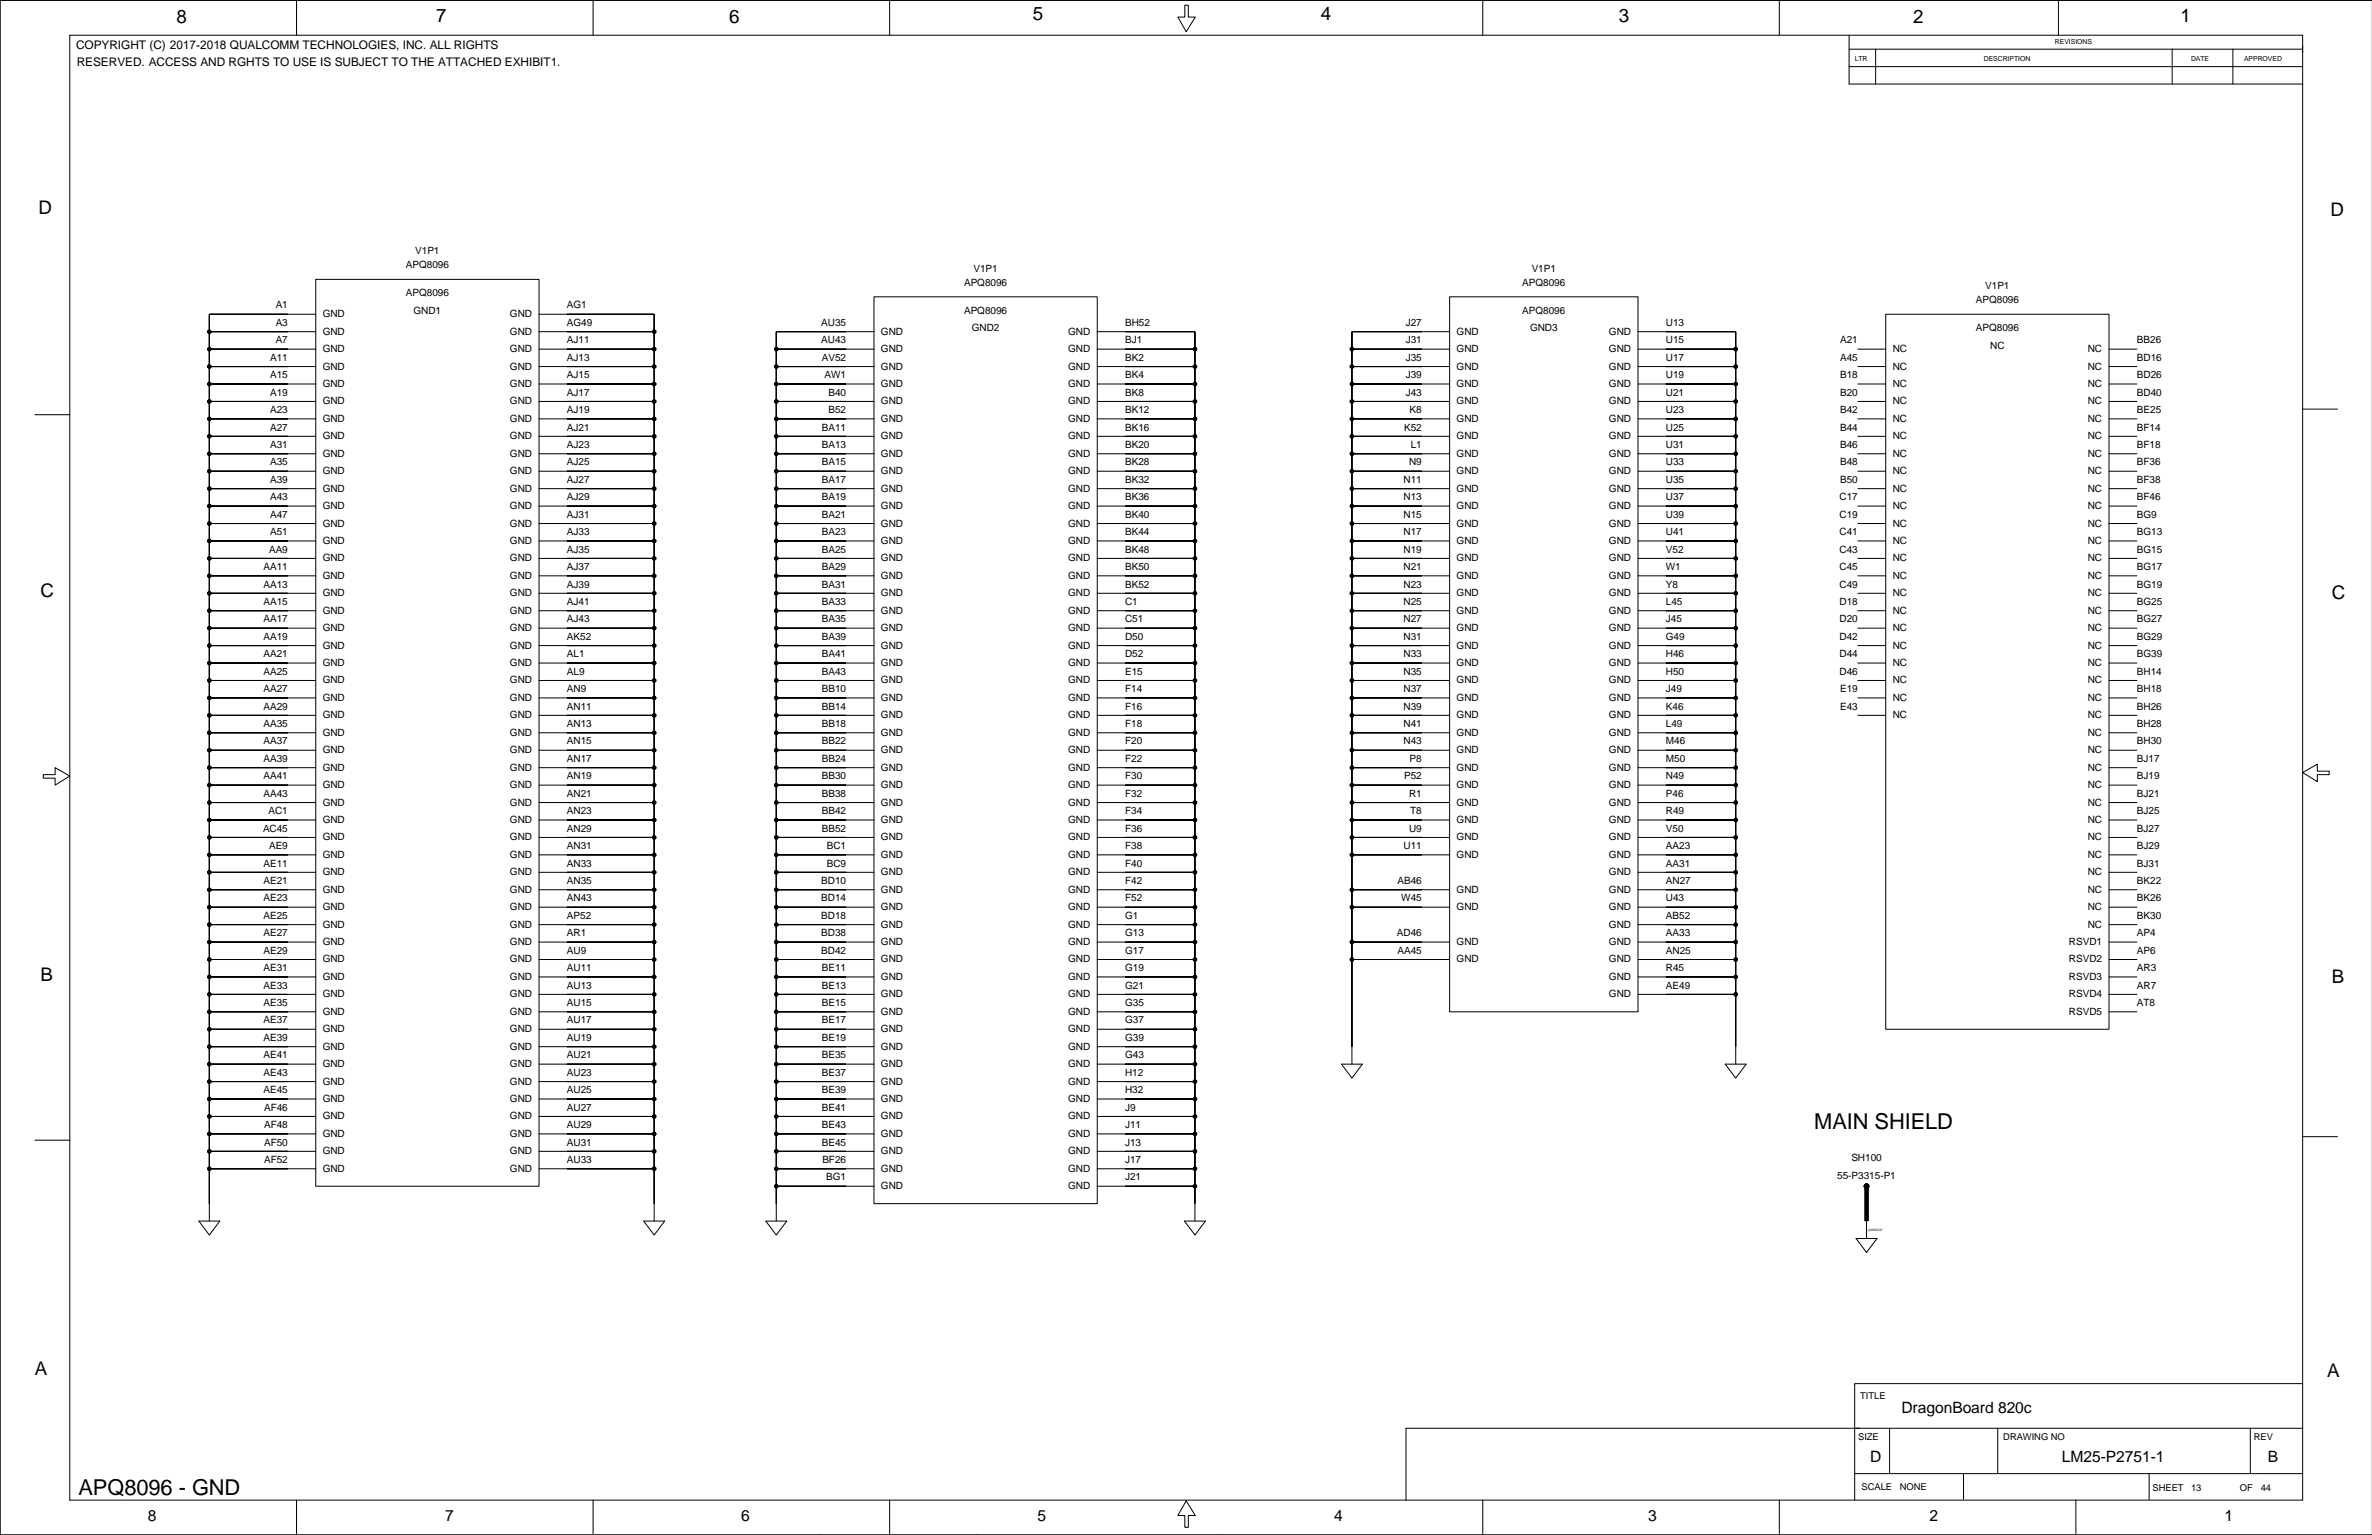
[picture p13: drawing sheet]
<svg xmlns="http://www.w3.org/2000/svg" width="863mm" height="559mm" viewBox="0 0 863 559" stroke-linecap="round" stroke-linejoin="round" font-family="sans-serif">
<defs><g id="words">
<g font-size="8">
<text x="660.2" y="411">MAIN SHIELD</text>
<text x="28.6" y="544.3">APQ8096 - GND</text>
</g>
<g font-size="6.8">
<text x="64.2" y="8.2">8</text>
<text x="158.7" y="8">7</text>
<text x="265.4" y="8.2">6</text>
<text x="375.8" y="7.5">5</text>
<text x="480.7" y="7.5">4</text>
<text x="589.1" y="8">3</text>
<text x="696.3" y="8.2">2</text>
<text x="793.6" y="8">1</text>
<text x="14" y="77.8">D</text>
<text x="848.2" y="78.6">D</text>
<text x="14.7" y="217.5">C</text>
<text x="848.7" y="218.2">C</text>
<text x="14.7" y="357.1">B</text>
<text x="848.7" y="357.9">B</text>
<text x="12.7" y="500.6">A</text>
<text x="846.9" y="501.4">A</text>
</g>
<g font-size="5.7">
<text x="692" y="514.3">DragonBoard 820c</text>
<text x="680.6" y="532.1">D</text>
<text x="750.4" y="532.1">LM25-P2751-1</text>
<text x="825.3" y="532.1">B</text>
<text x="53.8" y="553.7">8</text>
<text x="162" y="553.7">7</text>
<text x="269.7" y="553.7">6</text>
<text x="377.6" y="553.7">5</text>
<text x="485.5" y="553.7">4</text>
<text x="599.8" y="553.7">3</text>
<text x="702.1" y="553.7">2</text>
<text x="809.6" y="553.7">1</text>
</g>
<g font-size="4.3">
<text x="27.7" y="18">COPYRIGHT (C) 2017-2018 QUALCOMM TECHNOLOGIES, INC. ALL RIGHTS</text>
<text x="27.9" y="24.1">RESERVED. ACCESS AND RGHTS TO USE IS SUBJECT TO THE ATTACHED EXHIBIT1.</text>
</g>
<g font-size="3.6">
<text x="151.1" y="92.6">V1P1</text>
<text x="147.7" y="97.7">APQ8096</text>
<text x="354.3" y="99">V1P1</text>
<text x="557.4" y="99">V1P1</text>
<text x="147.7" y="107.9">APQ8096</text>
<text x="350.9" y="104.1">APQ8096</text>
<text x="554" y="104.1">APQ8096</text>
<text x="722.5" y="105.3">V1P1</text>
<text x="100.3" y="112.3">A1</text>
<text x="206.3" y="112.3">AG1</text>
<text x="719.1" y="110.4">APQ8096</text>
<text x="100.3" y="118.6">A3</text>
<text x="117.4" y="115.5">GND</text>
<text x="150.5" y="114.2">GND1</text>
<text x="185.6" y="115.5">GND</text>
<text x="206.3" y="118.7">AG49</text>
<text x="298.9" y="118.6">AU35</text>
<text x="350.9" y="114.2">APQ8096</text>
<text x="409.5" y="118.7">BH52</text>
<text x="511.6" y="118.6">J27</text>
<text x="554" y="114.2">APQ8096</text>
<text x="606.3" y="118.7">U13</text>
<text x="100.3" y="125">A7</text>
<text x="117.4" y="121.8">GND</text>
<text x="185.6" y="121.8">GND</text>
<text x="206.3" y="125">AJ11</text>
<text x="298.9" y="125">AU43</text>
<text x="320.6" y="121.8">GND</text>
<text x="353.7" y="120.6">GND2</text>
<text x="388.7" y="121.8">GND</text>
<text x="409.5" y="125">BJ1</text>
<text x="511.6" y="125">J31</text>
<text x="530.1" y="121.8">GND</text>
<text x="556.8" y="120.6">GND3</text>
<text x="585.6" y="121.8">GND</text>
<text x="606.3" y="125">U15</text>
<text x="669.7" y="125">A21</text>
<text x="719.1" y="120.6">APQ8096</text>
<text x="777.7" y="125">BB26</text>
<text x="98.3" y="131.3">A11</text>
<text x="117.4" y="128.2">GND</text>
<text x="185.6" y="128.2">GND</text>
<text x="206.3" y="131.3">AJ13</text>
<text x="299.1" y="131.3">AV52</text>
<text x="320.6" y="128.2">GND</text>
<text x="388.7" y="128.2">GND</text>
<text x="409.5" y="131.3">BK2</text>
<text x="511.6" y="131.3">J35</text>
<text x="530.1" y="128.2">GND</text>
<text x="585.6" y="128.2">GND</text>
<text x="606.3" y="131.3">U17</text>
<text x="669.7" y="131.3">A45</text>
<text x="688.8" y="128.2">NC</text>
<text x="724.3" y="126.9">NC</text>
<text x="759.8" y="128.2">NC</text>
<text x="777.7" y="131.3">BD16</text>
<text x="98.3" y="137.7">A15</text>
<text x="117.4" y="134.5">GND</text>
<text x="185.6" y="134.5">GND</text>
<text x="206.3" y="137.7">AJ15</text>
<text x="300.1" y="137.7">AW1</text>
<text x="320.6" y="134.5">GND</text>
<text x="388.7" y="134.5">GND</text>
<text x="409.5" y="137.7">BK4</text>
<text x="511.6" y="137.7">J39</text>
<text x="530.1" y="134.5">GND</text>
<text x="585.6" y="134.5">GND</text>
<text x="606.3" y="137.7">U19</text>
<text x="669.7" y="137.7">B18</text>
<text x="688.8" y="134.5">NC</text>
<text x="759.8" y="134.5">NC</text>
<text x="777.7" y="137.7">BD26</text>
<text x="117.4" y="140.9">GND</text>
<text x="185.6" y="140.9">GND</text>
<text x="320.6" y="140.9">GND</text>
<text x="388.7" y="140.9">GND</text>
<text x="530.1" y="140.9">GND</text>
<text x="585.6" y="140.9">GND</text>
<text x="688.8" y="140.9">NC</text>
<text x="759.8" y="140.9">NC</text>
<text x="98.3" y="144">A19</text>
<text x="117.4" y="147.2">GND</text>
<text x="185.6" y="147.2">GND</text>
<text x="206.3" y="144">AJ17</text>
<text x="301.5" y="144">B40</text>
<text x="320.6" y="147.2">GND</text>
<text x="388.7" y="147.2">GND</text>
<text x="409.5" y="144">BK8</text>
<text x="511.6" y="144">J43</text>
<text x="530.1" y="147.2">GND</text>
<text x="585.6" y="147.2">GND</text>
<text x="606.3" y="144">U21</text>
<text x="669.7" y="144">B20</text>
<text x="688.8" y="147.2">NC</text>
<text x="759.8" y="147.2">NC</text>
<text x="777.7" y="144">BD40</text>
<text x="98.3" y="150.4">A23</text>
<text x="117.4" y="153.6">GND</text>
<text x="185.6" y="153.6">GND</text>
<text x="206.3" y="150.4">AJ19</text>
<text x="301.5" y="150.4">B52</text>
<text x="320.6" y="153.6">GND</text>
<text x="388.7" y="153.6">GND</text>
<text x="409.5" y="150.4">BK12</text>
<text x="513" y="150.4">K8</text>
<text x="530.1" y="153.6">GND</text>
<text x="585.6" y="153.6">GND</text>
<text x="606.3" y="150.4">U23</text>
<text x="669.7" y="150.4">B42</text>
<text x="688.8" y="153.6">NC</text>
<text x="759.8" y="153.6">NC</text>
<text x="777.7" y="150.4">BE25</text>
<text x="98.3" y="156.7">A27</text>
<text x="117.4" y="159.9">GND</text>
<text x="185.6" y="159.9">GND</text>
<text x="206.3" y="156.7">AJ21</text>
<text x="299.1" y="156.7">BA11</text>
<text x="320.6" y="159.9">GND</text>
<text x="388.7" y="159.9">GND</text>
<text x="409.5" y="156.7">BK16</text>
<text x="511" y="156.7">K52</text>
<text x="530.1" y="159.9">GND</text>
<text x="585.6" y="159.9">GND</text>
<text x="606.3" y="156.7">U25</text>
<text x="669.7" y="156.7">B44</text>
<text x="688.8" y="159.9">NC</text>
<text x="759.8" y="159.9">NC</text>
<text x="777.7" y="156.7">BF14</text>
<text x="98.3" y="163.1">A31</text>
<text x="117.4" y="166.3">GND</text>
<text x="185.6" y="166.3">GND</text>
<text x="206.3" y="163.1">AJ23</text>
<text x="299.1" y="163.1">BA13</text>
<text x="320.6" y="166.3">GND</text>
<text x="388.7" y="166.3">GND</text>
<text x="409.5" y="163.1">BK20</text>
<text x="513.4" y="163.1">L1</text>
<text x="530.1" y="166.3">GND</text>
<text x="585.6" y="166.3">GND</text>
<text x="606.3" y="163.1">U31</text>
<text x="669.7" y="163.1">B46</text>
<text x="688.8" y="166.3">NC</text>
<text x="759.8" y="166.3">NC</text>
<text x="777.7" y="163.1">BF18</text>
<text x="98.3" y="169.4">A35</text>
<text x="117.4" y="172.6">GND</text>
<text x="185.6" y="172.6">GND</text>
<text x="206.3" y="169.4">AJ25</text>
<text x="299.1" y="169.4">BA15</text>
<text x="320.6" y="172.6">GND</text>
<text x="388.7" y="172.6">GND</text>
<text x="409.5" y="169.4">BK28</text>
<text x="512.8" y="169.4">N9</text>
<text x="530.1" y="172.6">GND</text>
<text x="585.6" y="172.6">GND</text>
<text x="606.3" y="169.4">U33</text>
<text x="669.7" y="169.4">B48</text>
<text x="688.8" y="172.6">NC</text>
<text x="759.8" y="172.6">NC</text>
<text x="777.7" y="169.4">BF36</text>
<text x="98.3" y="175.8">A39</text>
<text x="117.4" y="179">GND</text>
<text x="185.6" y="179">GND</text>
<text x="206.3" y="175.8">AJ27</text>
<text x="299.1" y="175.8">BA17</text>
<text x="320.6" y="179">GND</text>
<text x="388.7" y="179">GND</text>
<text x="409.5" y="175.8">BK32</text>
<text x="510.8" y="175.8">N11</text>
<text x="530.1" y="179">GND</text>
<text x="585.6" y="179">GND</text>
<text x="606.3" y="175.8">U35</text>
<text x="669.7" y="175.8">B50</text>
<text x="688.8" y="179">NC</text>
<text x="759.8" y="179">NC</text>
<text x="777.7" y="175.8">BF38</text>
<text x="98.3" y="182.1">A43</text>
<text x="117.4" y="185.3">GND</text>
<text x="185.6" y="185.3">GND</text>
<text x="206.3" y="182.1">AJ29</text>
<text x="299.1" y="182.1">BA19</text>
<text x="320.6" y="185.3">GND</text>
<text x="388.7" y="185.3">GND</text>
<text x="409.5" y="182.1">BK36</text>
<text x="510.8" y="182.1">N13</text>
<text x="530.1" y="185.3">GND</text>
<text x="585.6" y="185.3">GND</text>
<text x="606.3" y="182.1">U37</text>
<text x="669.5" y="182.1">C17</text>
<text x="688.8" y="185.3">NC</text>
<text x="759.8" y="185.3">NC</text>
<text x="777.7" y="182.1">BF46</text>
<text x="98.3" y="188.5">A47</text>
<text x="117.4" y="191.7">GND</text>
<text x="185.6" y="191.7">GND</text>
<text x="206.3" y="188.5">AJ31</text>
<text x="299.1" y="188.5">BA21</text>
<text x="320.6" y="191.7">GND</text>
<text x="388.7" y="191.7">GND</text>
<text x="409.5" y="188.5">BK40</text>
<text x="510.8" y="188.5">N15</text>
<text x="530.1" y="191.7">GND</text>
<text x="585.6" y="191.7">GND</text>
<text x="606.3" y="188.5">U39</text>
<text x="669.5" y="188.5">C19</text>
<text x="688.8" y="191.7">NC</text>
<text x="759.8" y="191.7">NC</text>
<text x="777.7" y="188.5">BG9</text>
<text x="98.3" y="194.8">A51</text>
<text x="206.3" y="194.8">AJ33</text>
<text x="299.1" y="194.8">BA23</text>
<text x="409.5" y="194.8">BK44</text>
<text x="510.8" y="194.8">N17</text>
<text x="606.3" y="194.8">U41</text>
<text x="669.5" y="194.8">C41</text>
<text x="777.7" y="194.8">BG13</text>
<text x="97.9" y="201.2">AA9</text>
<text x="117.4" y="198">GND</text>
<text x="185.6" y="198">GND</text>
<text x="206.3" y="201.2">AJ35</text>
<text x="299.1" y="201.2">BA25</text>
<text x="320.6" y="198">GND</text>
<text x="388.7" y="198">GND</text>
<text x="409.5" y="201.2">BK48</text>
<text x="510.8" y="201.2">N19</text>
<text x="530.1" y="198">GND</text>
<text x="585.6" y="198">GND</text>
<text x="606.3" y="201.2">V52</text>
<text x="669.5" y="201.2">C43</text>
<text x="688.8" y="198">NC</text>
<text x="759.8" y="198">NC</text>
<text x="777.7" y="201.2">BG15</text>
<text x="95.9" y="207.5">AA11</text>
<text x="117.4" y="204.4">GND</text>
<text x="185.6" y="204.4">GND</text>
<text x="206.3" y="207.5">AJ37</text>
<text x="299.1" y="207.5">BA29</text>
<text x="320.6" y="204.4">GND</text>
<text x="388.7" y="204.4">GND</text>
<text x="409.5" y="207.5">BK50</text>
<text x="510.8" y="207.5">N21</text>
<text x="530.1" y="204.4">GND</text>
<text x="585.6" y="204.4">GND</text>
<text x="606.3" y="207.5">W1</text>
<text x="669.5" y="207.5">C45</text>
<text x="688.8" y="204.4">NC</text>
<text x="759.8" y="204.4">NC</text>
<text x="777.7" y="207.5">BG17</text>
<text x="95.9" y="213.9">AA13</text>
<text x="117.4" y="210.7">GND</text>
<text x="185.6" y="210.7">GND</text>
<text x="206.3" y="213.9">AJ39</text>
<text x="299.1" y="213.9">BA31</text>
<text x="320.6" y="210.7">GND</text>
<text x="388.7" y="210.7">GND</text>
<text x="409.5" y="213.9">BK52</text>
<text x="510.8" y="213.9">N23</text>
<text x="530.1" y="210.7">GND</text>
<text x="585.6" y="210.7">GND</text>
<text x="606.3" y="213.9">Y8</text>
<text x="669.5" y="213.9">C49</text>
<text x="688.8" y="210.7">NC</text>
<text x="759.8" y="210.7">NC</text>
<text x="777.7" y="213.9">BG19</text>
<text x="95.9" y="220.2">AA15</text>
<text x="117.4" y="217.1">GND</text>
<text x="185.6" y="217.1">GND</text>
<text x="206.3" y="220.2">AJ41</text>
<text x="299.1" y="220.2">BA33</text>
<text x="320.6" y="217.1">GND</text>
<text x="388.7" y="217.1">GND</text>
<text x="409.5" y="220.2">C1</text>
<text x="510.8" y="220.2">N25</text>
<text x="530.1" y="217.1">GND</text>
<text x="585.6" y="217.1">GND</text>
<text x="606.3" y="220.2">L45</text>
<text x="669.5" y="220.2">D18</text>
<text x="688.8" y="217.1">NC</text>
<text x="759.8" y="217.1">NC</text>
<text x="777.7" y="220.2">BG25</text>
<text x="95.9" y="226.6">AA17</text>
<text x="117.4" y="223.4">GND</text>
<text x="185.6" y="223.4">GND</text>
<text x="206.3" y="226.6">AJ43</text>
<text x="299.1" y="226.6">BA35</text>
<text x="320.6" y="223.4">GND</text>
<text x="388.7" y="223.4">GND</text>
<text x="409.5" y="226.6">C51</text>
<text x="510.8" y="226.6">N27</text>
<text x="530.1" y="223.4">GND</text>
<text x="585.6" y="223.4">GND</text>
<text x="606.3" y="226.6">J45</text>
<text x="669.5" y="226.6">D20</text>
<text x="688.8" y="223.4">NC</text>
<text x="759.8" y="223.4">NC</text>
<text x="777.7" y="226.6">BG27</text>
<text x="95.9" y="232.9">AA19</text>
<text x="117.4" y="229.8">GND</text>
<text x="185.6" y="229.8">GND</text>
<text x="206.3" y="232.9">AK52</text>
<text x="299.1" y="232.9">BA39</text>
<text x="320.6" y="229.8">GND</text>
<text x="388.7" y="229.8">GND</text>
<text x="409.5" y="232.9">D50</text>
<text x="510.8" y="232.9">N31</text>
<text x="530.1" y="229.8">GND</text>
<text x="585.6" y="229.8">GND</text>
<text x="606.3" y="232.9">G49</text>
<text x="669.5" y="232.9">D42</text>
<text x="688.8" y="229.8">NC</text>
<text x="759.8" y="229.8">NC</text>
<text x="777.7" y="232.9">BG29</text>
<text x="95.9" y="239.3">AA21</text>
<text x="117.4" y="236.1">GND</text>
<text x="185.6" y="236.1">GND</text>
<text x="206.3" y="239.3">AL1</text>
<text x="299.1" y="239.3">BA41</text>
<text x="320.6" y="236.1">GND</text>
<text x="388.7" y="236.1">GND</text>
<text x="409.5" y="239.3">D52</text>
<text x="510.8" y="239.3">N33</text>
<text x="530.1" y="236.1">GND</text>
<text x="585.6" y="236.1">GND</text>
<text x="606.3" y="239.3">H46</text>
<text x="669.5" y="239.3">D44</text>
<text x="688.8" y="236.1">NC</text>
<text x="759.8" y="236.1">NC</text>
<text x="777.7" y="239.3">BG39</text>
<text x="95.9" y="245.6">AA25</text>
<text x="117.4" y="242.5">GND</text>
<text x="185.6" y="242.5">GND</text>
<text x="206.3" y="245.6">AL9</text>
<text x="299.1" y="245.6">BA43</text>
<text x="320.6" y="242.5">GND</text>
<text x="388.7" y="242.5">GND</text>
<text x="409.5" y="245.6">E15</text>
<text x="510.8" y="245.6">N35</text>
<text x="530.1" y="242.5">GND</text>
<text x="585.6" y="242.5">GND</text>
<text x="606.3" y="245.6">H50</text>
<text x="669.5" y="245.6">D46</text>
<text x="688.8" y="242.5">NC</text>
<text x="759.8" y="242.5">NC</text>
<text x="777.7" y="245.6">BH14</text>
<text x="95.9" y="252">AA27</text>
<text x="117.4" y="248.8">GND</text>
<text x="185.6" y="248.8">GND</text>
<text x="206.3" y="252">AN9</text>
<text x="299.1" y="252">BB10</text>
<text x="320.6" y="248.8">GND</text>
<text x="388.7" y="248.8">GND</text>
<text x="409.5" y="252">F14</text>
<text x="510.8" y="252">N37</text>
<text x="530.1" y="248.8">GND</text>
<text x="585.6" y="248.8">GND</text>
<text x="606.3" y="252">J49</text>
<text x="669.7" y="252">E19</text>
<text x="688.8" y="248.8">NC</text>
<text x="759.8" y="248.8">NC</text>
<text x="777.7" y="252">BH18</text>
<text x="117.4" y="255.2">GND</text>
<text x="185.6" y="255.2">GND</text>
<text x="320.6" y="255.2">GND</text>
<text x="388.7" y="255.2">GND</text>
<text x="530.1" y="255.2">GND</text>
<text x="585.6" y="255.2">GND</text>
<text x="688.8" y="255.2">NC</text>
<text x="759.8" y="255.2">NC</text>
<text x="95.9" y="258.3">AA29</text>
<text x="117.4" y="261.5">GND</text>
<text x="185.6" y="261.5">GND</text>
<text x="206.3" y="258.3">AN11</text>
<text x="299.1" y="258.3">BB14</text>
<text x="320.6" y="261.5">GND</text>
<text x="388.7" y="261.5">GND</text>
<text x="409.5" y="258.3">F16</text>
<text x="510.8" y="258.3">N39</text>
<text x="530.1" y="261.5">GND</text>
<text x="585.6" y="261.5">GND</text>
<text x="606.3" y="258.3">K46</text>
<text x="669.7" y="258.3">E43</text>
<text x="688.8" y="261.5">NC</text>
<text x="759.8" y="261.5">NC</text>
<text x="777.7" y="258.3">BH26</text>
<text x="95.9" y="264.7">AA35</text>
<text x="117.4" y="267.9">GND</text>
<text x="185.6" y="267.9">GND</text>
<text x="206.3" y="264.7">AN13</text>
<text x="299.1" y="264.7">BB18</text>
<text x="320.6" y="267.9">GND</text>
<text x="388.7" y="267.9">GND</text>
<text x="409.5" y="264.7">F18</text>
<text x="510.8" y="264.7">N41</text>
<text x="530.1" y="267.9">GND</text>
<text x="585.6" y="267.9">GND</text>
<text x="606.3" y="264.7">L49</text>
<text x="759.8" y="267.9">NC</text>
<text x="777.7" y="264.7">BH28</text>
<text x="95.9" y="271">AA37</text>
<text x="117.4" y="274.2">GND</text>
<text x="185.6" y="274.2">GND</text>
<text x="206.3" y="271">AN15</text>
<text x="299.1" y="271">BB22</text>
<text x="320.6" y="274.2">GND</text>
<text x="388.7" y="274.2">GND</text>
<text x="409.5" y="271">F20</text>
<text x="510.8" y="271">N43</text>
<text x="530.1" y="274.2">GND</text>
<text x="585.6" y="274.2">GND</text>
<text x="606.3" y="271">M46</text>
<text x="759.8" y="274.2">NC</text>
<text x="777.7" y="271">BH30</text>
<text x="95.9" y="277.4">AA39</text>
<text x="117.4" y="280.5">GND</text>
<text x="185.6" y="280.5">GND</text>
<text x="206.3" y="277.4">AN17</text>
<text x="299.1" y="277.4">BB24</text>
<text x="320.6" y="280.5">GND</text>
<text x="388.7" y="280.5">GND</text>
<text x="409.5" y="277.4">F22</text>
<text x="513" y="277.4">P8</text>
<text x="530.1" y="280.5">GND</text>
<text x="585.6" y="280.5">GND</text>
<text x="606.3" y="277.4">M50</text>
<text x="759.8" y="280.5">NC</text>
<text x="777.7" y="277.4">BJ17</text>
<text x="95.9" y="283.7">AA41</text>
<text x="117.4" y="286.9">GND</text>
<text x="185.6" y="286.9">GND</text>
<text x="206.3" y="283.7">AN19</text>
<text x="299.1" y="283.7">BB30</text>
<text x="320.6" y="286.9">GND</text>
<text x="388.7" y="286.9">GND</text>
<text x="409.5" y="283.7">F30</text>
<text x="511" y="283.7">P52</text>
<text x="530.1" y="286.9">GND</text>
<text x="585.6" y="286.9">GND</text>
<text x="606.3" y="283.7">N49</text>
<text x="759.8" y="286.9">NC</text>
<text x="777.7" y="283.7">BJ19</text>
<text x="95.9" y="290.1">AA43</text>
<text x="117.4" y="293.2">GND</text>
<text x="185.6" y="293.2">GND</text>
<text x="206.3" y="290.1">AN21</text>
<text x="299.1" y="290.1">BB38</text>
<text x="320.6" y="293.2">GND</text>
<text x="388.7" y="293.2">GND</text>
<text x="409.5" y="290.1">F32</text>
<text x="512.8" y="290.1">R1</text>
<text x="530.1" y="293.2">GND</text>
<text x="585.6" y="293.2">GND</text>
<text x="606.3" y="290.1">P46</text>
<text x="759.8" y="293.2">NC</text>
<text x="777.7" y="290.1">BJ21</text>
<text x="97.7" y="296.4">AC1</text>
<text x="117.4" y="299.6">GND</text>
<text x="185.6" y="299.6">GND</text>
<text x="206.3" y="296.4">AN23</text>
<text x="299.1" y="296.4">BB42</text>
<text x="320.6" y="299.6">GND</text>
<text x="388.7" y="299.6">GND</text>
<text x="409.5" y="296.4">F34</text>
<text x="513.2" y="296.4">T8</text>
<text x="530.1" y="299.6">GND</text>
<text x="585.6" y="299.6">GND</text>
<text x="606.3" y="296.4">R49</text>
<text x="759.8" y="299.6">NC</text>
<text x="777.7" y="296.4">BJ25</text>
<text x="95.7" y="302.8">AC45</text>
<text x="117.4" y="305.9">GND</text>
<text x="185.6" y="305.9">GND</text>
<text x="206.3" y="302.8">AN29</text>
<text x="299.1" y="302.8">BB52</text>
<text x="320.6" y="305.9">GND</text>
<text x="388.7" y="305.9">GND</text>
<text x="409.5" y="302.8">F36</text>
<text x="512.8" y="302.8">U9</text>
<text x="530.1" y="305.9">GND</text>
<text x="585.6" y="305.9">GND</text>
<text x="606.3" y="302.8">V50</text>
<text x="759.8" y="305.9">NC</text>
<text x="777.7" y="302.8">BJ27</text>
<text x="97.9" y="309.1">AE9</text>
<text x="206.3" y="309.1">AN31</text>
<text x="300.9" y="309.1">BC1</text>
<text x="409.5" y="309.1">F38</text>
<text x="510.8" y="309.1">U11</text>
<text x="606.3" y="309.1">AA23</text>
<text x="777.7" y="309.1">BJ29</text>
<text x="95.9" y="315.5">AE11</text>
<text x="117.4" y="312.3">GND</text>
<text x="185.6" y="312.3">GND</text>
<text x="206.3" y="315.5">AN33</text>
<text x="300.9" y="315.5">BC9</text>
<text x="320.6" y="312.3">GND</text>
<text x="388.7" y="312.3">GND</text>
<text x="409.5" y="315.5">F40</text>
<text x="530.1" y="312.3">GND</text>
<text x="585.6" y="312.3">GND</text>
<text x="606.3" y="315.5">AA31</text>
<text x="759.8" y="312.3">NC</text>
<text x="777.7" y="315.5">BJ31</text>
<text x="95.9" y="321.8">AE21</text>
<text x="117.4" y="318.6">GND</text>
<text x="185.6" y="318.6">GND</text>
<text x="206.3" y="321.8">AN35</text>
<text x="298.9" y="321.8">BD10</text>
<text x="320.6" y="318.6">GND</text>
<text x="388.7" y="318.6">GND</text>
<text x="409.5" y="321.8">F42</text>
<text x="508.6" y="321.8">AB46</text>
<text x="585.6" y="318.6">GND</text>
<text x="606.3" y="321.8">AN27</text>
<text x="759.8" y="318.6">NC</text>
<text x="777.7" y="321.8">BK22</text>
<text x="95.9" y="328.2">AE23</text>
<text x="117.4" y="325">GND</text>
<text x="185.6" y="325">GND</text>
<text x="206.3" y="328.2">AN43</text>
<text x="298.9" y="328.2">BD14</text>
<text x="320.6" y="325">GND</text>
<text x="388.7" y="325">GND</text>
<text x="409.5" y="328.2">F52</text>
<text x="510" y="328.2">W45</text>
<text x="530.1" y="325">GND</text>
<text x="585.6" y="325">GND</text>
<text x="606.3" y="328.2">U43</text>
<text x="759.8" y="325">NC</text>
<text x="777.7" y="328.2">BK26</text>
<text x="95.9" y="334.5">AE25</text>
<text x="117.4" y="331.3">GND</text>
<text x="185.6" y="331.3">GND</text>
<text x="206.3" y="334.5">AP52</text>
<text x="298.9" y="334.5">BD18</text>
<text x="320.6" y="331.3">GND</text>
<text x="388.7" y="331.3">GND</text>
<text x="409.5" y="334.5">G1</text>
<text x="530.1" y="331.3">GND</text>
<text x="585.6" y="331.3">GND</text>
<text x="606.3" y="334.5">AB52</text>
<text x="759.8" y="331.3">NC</text>
<text x="777.7" y="334.5">BK30</text>
<text x="95.9" y="340.8">AE27</text>
<text x="117.4" y="337.7">GND</text>
<text x="185.6" y="337.7">GND</text>
<text x="206.3" y="340.9">AR1</text>
<text x="298.9" y="340.8">BD38</text>
<text x="320.6" y="337.7">GND</text>
<text x="388.7" y="337.7">GND</text>
<text x="409.5" y="340.9">G13</text>
<text x="508.4" y="340.9">AD46</text>
<text x="585.6" y="337.7">GND</text>
<text x="606.3" y="340.9">AA33</text>
<text x="759.8" y="337.7">NC</text>
<text x="777.7" y="340.9">AP4</text>
<text x="95.9" y="347.2">AE29</text>
<text x="117.4" y="344">GND</text>
<text x="185.6" y="344">GND</text>
<text x="206.3" y="347.2">AU9</text>
<text x="298.9" y="347.2">BD42</text>
<text x="320.6" y="344">GND</text>
<text x="388.7" y="344">GND</text>
<text x="409.5" y="347.2">G17</text>
<text x="508.6" y="347.2">AA45</text>
<text x="530.1" y="344">GND</text>
<text x="585.6" y="344">GND</text>
<text x="606.3" y="347.2">AN25</text>
<text x="753" y="344">RSVD1</text>
<text x="777.7" y="347.2">AP6</text>
<text x="95.9" y="353.5">AE31</text>
<text x="117.4" y="350.4">GND</text>
<text x="185.6" y="350.4">GND</text>
<text x="206.3" y="353.5">AU11</text>
<text x="299.1" y="353.5">BE11</text>
<text x="320.6" y="350.4">GND</text>
<text x="388.7" y="350.4">GND</text>
<text x="409.5" y="353.5">G19</text>
<text x="530.1" y="350.4">GND</text>
<text x="585.6" y="350.4">GND</text>
<text x="606.3" y="353.5">R45</text>
<text x="753" y="350.4">RSVD2</text>
<text x="777.7" y="353.5">AR3</text>
<text x="95.9" y="359.9">AE33</text>
<text x="117.4" y="356.7">GND</text>
<text x="185.6" y="356.7">GND</text>
<text x="206.3" y="359.9">AU13</text>
<text x="299.1" y="359.9">BE13</text>
<text x="320.6" y="356.7">GND</text>
<text x="388.7" y="356.7">GND</text>
<text x="409.5" y="359.9">G21</text>
<text x="585.6" y="356.7">GND</text>
<text x="606.3" y="359.9">AE49</text>
<text x="753" y="356.7">RSVD3</text>
<text x="777.7" y="359.9">AR7</text>
<text x="117.4" y="363.1">GND</text>
<text x="185.6" y="363.1">GND</text>
<text x="320.6" y="363.1">GND</text>
<text x="388.7" y="363.1">GND</text>
<text x="585.6" y="363.1">GND</text>
<text x="753" y="363.1">RSVD4</text>
<text x="95.9" y="366.2">AE35</text>
<text x="117.4" y="369.4">GND</text>
<text x="185.6" y="369.4">GND</text>
<text x="206.3" y="366.2">AU15</text>
<text x="299.1" y="366.2">BE15</text>
<text x="320.6" y="369.4">GND</text>
<text x="388.7" y="369.4">GND</text>
<text x="409.5" y="366.2">G35</text>
<text x="753" y="369.4">RSVD5</text>
<text x="777.7" y="366.2">AT8</text>
<text x="95.9" y="372.6">AE37</text>
<text x="117.4" y="375.8">GND</text>
<text x="185.6" y="375.8">GND</text>
<text x="206.3" y="372.6">AU17</text>
<text x="299.1" y="372.6">BE17</text>
<text x="320.6" y="375.8">GND</text>
<text x="388.7" y="375.8">GND</text>
<text x="409.5" y="372.6">G37</text>
<text x="95.9" y="378.9">AE39</text>
<text x="117.4" y="382.1">GND</text>
<text x="185.6" y="382.1">GND</text>
<text x="206.3" y="378.9">AU19</text>
<text x="299.1" y="378.9">BE19</text>
<text x="320.6" y="382.1">GND</text>
<text x="388.7" y="382.1">GND</text>
<text x="409.5" y="378.9">G39</text>
<text x="95.9" y="385.3">AE41</text>
<text x="117.4" y="388.5">GND</text>
<text x="185.6" y="388.5">GND</text>
<text x="206.3" y="385.3">AU21</text>
<text x="299.1" y="385.3">BE35</text>
<text x="320.6" y="388.5">GND</text>
<text x="388.7" y="388.5">GND</text>
<text x="409.5" y="385.3">G43</text>
<text x="95.9" y="391.6">AE43</text>
<text x="117.4" y="394.8">GND</text>
<text x="185.6" y="394.8">GND</text>
<text x="206.3" y="391.6">AU23</text>
<text x="299.1" y="391.6">BE37</text>
<text x="320.6" y="394.8">GND</text>
<text x="388.7" y="394.8">GND</text>
<text x="409.5" y="391.6">H12</text>
<text x="95.9" y="398">AE45</text>
<text x="117.4" y="401.2">GND</text>
<text x="185.6" y="401.2">GND</text>
<text x="206.3" y="398">AU25</text>
<text x="299.1" y="398">BE39</text>
<text x="320.6" y="401.2">GND</text>
<text x="388.7" y="401.2">GND</text>
<text x="409.5" y="398">H32</text>
<text x="96.1" y="404.3">AF46</text>
<text x="117.4" y="407.5">GND</text>
<text x="185.6" y="407.5">GND</text>
<text x="206.3" y="404.3">AU27</text>
<text x="299.1" y="404.3">BE41</text>
<text x="320.6" y="407.5">GND</text>
<text x="388.7" y="407.5">GND</text>
<text x="409.5" y="404.3">J9</text>
<text x="96.1" y="410.7">AF48</text>
<text x="117.4" y="413.9">GND</text>
<text x="185.6" y="413.9">GND</text>
<text x="206.3" y="410.7">AU29</text>
<text x="299.1" y="410.7">BE43</text>
<text x="320.6" y="413.9">GND</text>
<text x="388.7" y="413.9">GND</text>
<text x="409.5" y="410.7">J11</text>
<text x="96.1" y="417">AF50</text>
<text x="206.3" y="417">AU31</text>
<text x="299.1" y="417">BE45</text>
<text x="409.5" y="417">J13</text>
<text x="96.1" y="423.4">AF52</text>
<text x="117.4" y="420.2">GND</text>
<text x="185.6" y="420.2">GND</text>
<text x="206.3" y="423.4">AU33</text>
<text x="299.3" y="423.4">BF26</text>
<text x="320.6" y="420.2">GND</text>
<text x="388.7" y="420.2">GND</text>
<text x="409.5" y="423.4">J17</text>
<text x="673.8" y="422.8">SH100</text>
<text x="117.4" y="426.6">GND</text>
<text x="185.6" y="426.6">GND</text>
<text x="300.7" y="429.7">BG1</text>
<text x="320.6" y="426.6">GND</text>
<text x="388.7" y="426.6">GND</text>
<text x="409.5" y="429.7">J21</text>
<text x="668.6" y="429.1">55-P3315-P1</text>
<text x="320.6" y="432.9">GND</text>
<text x="388.7" y="432.9">GND</text>
</g>
<g font-size="3.4">
<text x="677" y="509.3">TITLE</text>
<text x="676.2" y="524.3">SIZE</text>
<text x="729.1" y="524.3">DRAWING NO</text>
<text x="820.2" y="524.3">REV</text>
<text x="677.5" y="542.6">SCALE</text>
<text x="691.4" y="542.6">NONE</text>
<text x="783.4" y="542.8">SHEET</text>
<text x="797.4" y="542.8">13</text>
<text x="815.2" y="542.8">OF</text>
<text x="822.8" y="542.8">44</text>
</g>
<g font-size="2.5">
<text x="747.9" y="16.1">REVISIONS</text>
<text x="675" y="22.2">LTR</text>
<text x="722" y="22.2">DESCRIPTION</text>
<text x="797.4" y="22.2">DATE</text>
<text x="816.7" y="22.2">APPROVED</text>
</g>
<text font-size="1.1" x="679.8" y="448">{AGND}37</text>
</g></defs>
<g fill="none" stroke="#000" stroke-width=".36">
<path d="M0 .1h863.3h-863.3v558.7zM25.4 12.8h812.6v533.3h-812.6zM107.9 .1v12.7M215.9 .1v12.7M323.8 .1v12.7M431.2 1.9h1.3v4.3h2.5l-3.3 5.4-3-5.4h2.5zM539.6 .1v12.7M647.6 .1v12.7M672.9 12.8v17.8h165.1M672.9 17.9h165.1M682.6 17.9v12.7M749.1 .1v12.7"/>
<path d="M790.5 17.9v12.7M812.6 17.9v12.7M672.9 24.3h165.1M114.9 114.4h-38.7v330.1M114.9 101.7h81.3v330.1h-81.3zM196.2 114.4h41.9v330.1M318.1 108.1h81.2v330.1h-81.2zM527.6 108.1h68.5v260.2h-68.5zM686.3 114.4h81.2v260.3h-81.2zM76.2 127.1h38.7M76.2 120.7h38.7M76.2 139.8h38.7"/>
<path d="M76.2 133.4h38.7M196.2 127.1h41.9M196.2 120.7h41.9M196.2 139.8h41.9M196.2 133.4h41.9M282.5 127.1h35.6M282.5 139.8h35.6M282.5 133.4h35.6M318.1 120.7h-35.6v323.8M399.3 120.7h35.6v323.8M399.3 127.1h35.6M399.3 139.8h35.6"/>
<path d="M399.3 133.4h35.6M492 127.1h35.6M492 139.8h35.6M492 133.4h35.6M527.6 120.7h-35.6v266.7M596.1 120.7h35.6v266.7M596.1 127.1h35.6M596.1 139.8h35.6M596.1 133.4h35.6M676.1 127.1h10.2M676.1 139.8h10.2M676.1 133.4h10.2"/>
<path d="M767.5 127.1h10.2M767.5 139.8h10.2M767.5 133.4h10.2M12.7 151h12.7M76.2 158.8h38.7M76.2 152.5h38.7M76.2 146.1h38.7M196.2 158.8h41.9M196.2 152.5h41.9M196.2 146.1h41.9M282.5 158.8h35.6M282.5 152.5h35.6"/>
<path d="M282.5 146.1h35.6M399.3 158.8h35.6M399.3 152.5h35.6M399.3 146.1h35.6M492 158.8h35.6M492 152.5h35.6M492 146.1h35.6M596.1 158.8h35.6M596.1 152.5h35.6M596.1 146.1h35.6M676.1 158.8h10.2M676.1 152.5h10.2"/>
<path d="M676.1 146.1h10.2M767.5 158.8h10.2M767.5 152.5h10.2M767.5 146.1h10.2M838 148.9h12.7M76.2 177.9h38.7M76.2 171.5h38.7M76.2 165.2h38.7M196.2 177.9h41.9M196.2 171.5h41.9M196.2 165.2h41.9M282.5 177.9h35.6"/>
<path d="M282.5 171.5h35.6M282.5 165.2h35.6M399.3 177.9h35.6M399.3 171.5h35.6M399.3 165.2h35.6M492 177.9h35.6M492 171.5h35.6M492 165.2h35.6M596.1 177.9h35.6M596.1 171.5h35.6M596.1 165.2h35.6M676.1 177.9h10.2"/>
<path d="M676.1 171.5h10.2M676.1 165.2h10.2M767.5 177.9h10.2M767.5 171.5h10.2M767.5 165.2h10.2M76.2 196.9h38.7M76.2 190.6h38.7M76.2 184.2h38.7M196.2 196.9h41.9M196.2 190.6h41.9M196.2 184.2h41.9M282.5 196.9h35.6"/>
<path d="M282.5 190.6h35.6M282.5 184.2h35.6M399.3 196.9h35.6M399.3 190.6h35.6M399.3 184.2h35.6M492 196.9h35.6M492 190.6h35.6M492 184.2h35.6M596.1 196.9h35.6M596.1 190.6h35.6M596.1 184.2h35.6M676.1 196.9h10.2"/>
<path d="M676.1 190.6h10.2M676.1 184.2h10.2M767.5 196.9h10.2M767.5 190.6h10.2M767.5 184.2h10.2M76.2 216h38.7M76.2 209.6h38.7M76.2 203.3h38.7M196.2 216h41.9M196.2 209.6h41.9M196.2 203.3h41.9M282.5 216h35.6"/>
<path d="M282.5 209.6h35.6M282.5 203.3h35.6M399.3 216h35.6M399.3 209.6h35.6M399.3 203.3h35.6M492 216h35.6M492 209.6h35.6M492 203.3h35.6M596.1 216h35.6M596.1 209.6h35.6M596.1 203.3h35.6M676.1 216h10.2"/>
<path d="M676.1 209.6h10.2M676.1 203.3h10.2M767.5 216h10.2M767.5 209.6h10.2M767.5 203.3h10.2M76.2 235h38.7M76.2 228.7h38.7M76.2 222.3h38.7M196.2 235h41.9M196.2 228.7h41.9M196.2 222.3h41.9M282.5 235h35.6"/>
<path d="M282.5 228.7h35.6M282.5 222.3h35.6M399.3 235h35.6M399.3 228.7h35.6M399.3 222.3h35.6M492 235h35.6M492 228.7h35.6M492 222.3h35.6M596.1 235h35.6M596.1 228.7h35.6M596.1 222.3h35.6M676.1 235h10.2"/>
<path d="M676.1 228.7h10.2M676.1 222.3h10.2M767.5 235h10.2M767.5 228.7h10.2M767.5 222.3h10.2M76.2 254.1h38.7M76.2 247.7h38.7M76.2 241.4h38.7M196.2 254.1h41.9M196.2 247.7h41.9M196.2 241.4h41.9M282.5 254.1h35.6"/>
<path d="M282.5 247.7h35.6M282.5 241.4h35.6M399.3 254.1h35.6M399.3 247.7h35.6M399.3 241.4h35.6M492 254.1h35.6M492 247.7h35.6M492 241.4h35.6M596.1 254.1h35.6M596.1 247.7h35.6M596.1 241.4h35.6M676.1 254.1h10.2"/>
<path d="M676.1 247.7h10.2M676.1 241.4h10.2M767.5 254.1h10.2M767.5 247.7h10.2M767.5 241.4h10.2M76.2 279.5h38.7M76.2 273.1h38.7M76.2 266.8h38.7M76.2 260.4h38.7M196.2 279.5h41.9M196.2 273.1h41.9M196.2 266.8h41.9"/>
<path d="M196.2 260.4h41.9M282.5 279.5h35.6M282.5 273.1h35.6M282.5 266.8h35.6M282.5 260.4h35.6M399.3 279.5h35.6M399.3 273.1h35.6M399.3 266.8h35.6M399.3 260.4h35.6M492 279.5h35.6M492 273.1h35.6M492 266.8h35.6"/>
<path d="M492 260.4h35.6M596.1 279.5h35.6M596.1 273.1h35.6M596.1 266.8h35.6M596.1 260.4h35.6M676.1 260.4h10.2M767.5 279.5h10.2M767.5 273.1h10.2M767.5 266.8h10.2M767.5 260.4h10.2M15.7 282h4.4v-2.5l5.3 3-5.3 3.3v-2.5h-4.4zM76.2 298.5h38.7"/>
<path d="M76.2 292.2h38.7M76.2 285.8h38.7M196.2 298.5h41.9M196.2 292.2h41.9M196.2 285.8h41.9M282.5 298.5h35.6M282.5 292.2h35.6M282.5 285.8h35.6M399.3 298.5h35.6M399.3 292.2h35.6M399.3 285.8h35.6M492 298.5h35.6"/>
<path d="M492 292.2h35.6M492 285.8h35.6M596.1 298.5h35.6M596.1 292.2h35.6M596.1 285.8h35.6M767.5 298.5h10.2M767.5 292.2h10.2M767.5 285.8h10.2M838 281.2l5.3-3v2.5h4.4v1.3h-4.4v2.5zM76.2 317.6h38.7M76.2 311.2h38.7M76.2 304.9h38.7"/>
<path d="M196.2 317.6h41.9M196.2 311.2h41.9M196.2 304.9h41.9M282.5 317.6h35.6M282.5 311.2h35.6M282.5 304.9h35.6M399.3 317.6h35.6M399.3 311.2h35.6M399.3 304.9h35.6M492 311.2h35.6M492 304.9h35.6M596.1 317.6h35.6"/>
<path d="M596.1 311.2h35.6M596.1 304.9h35.6M767.5 317.6h10.2M767.5 311.2h10.2M767.5 304.9h10.2M76.2 336.6h38.7M76.2 330.3h38.7M76.2 323.9h38.7M196.2 336.6h41.9M196.2 330.3h41.9M196.2 323.9h41.9M282.5 336.6h35.6"/>
<path d="M282.5 330.3h35.6M282.5 323.9h35.6M399.3 336.6h35.6M399.3 330.3h35.6M399.3 323.9h35.6M492 330.3h35.6M492 323.9h35.6M596.1 336.6h35.6M596.1 330.3h35.6M596.1 323.9h35.6M767.5 336.6h10.2M767.5 330.3h10.2"/>
<path d="M767.5 323.9h10.2M76.2 355.6h38.7M76.2 349.3h38.7M76.2 342.9h38.7M196.2 355.6h41.9M196.2 349.3h41.9M196.2 342.9h41.9M282.5 355.6h35.6M282.5 349.3h35.6M282.5 342.9h35.6M399.3 355.6h35.6M399.3 349.3h35.6"/>
<path d="M399.3 342.9h35.6M492 349.3h35.6M492 342.9h35.6M596.1 355.6h35.6M596.1 349.3h35.6M596.1 342.9h35.6M767.5 355.6h10.2M767.5 349.3h10.2M767.5 342.9h10.2M76.2 374.7h38.7M76.2 368.3h38.7M76.2 362h38.7"/>
<path d="M196.2 374.7h41.9M196.2 368.3h41.9M196.2 362h41.9M282.5 374.7h35.6M282.5 368.3h35.6M282.5 362h35.6M399.3 374.7h35.6M399.3 368.3h35.6M399.3 362h35.6M596.1 362h35.6M767.5 368.3h10.2M767.5 362h10.2"/>
<path d="M76.2 387.4h38.7M76.2 393.7h38.7M76.2 381h38.7M196.2 387.4h41.9M196.2 393.7h41.9M196.2 381h41.9M282.5 387.4h35.6M282.5 393.7h35.6M282.5 381h35.6M399.3 387.4h35.6M399.3 393.7h35.6M399.3 381h35.6"/>
<path d="M488.2 387.4h7.6l-3.8 5.1zM627.9 387.4h7.6l-3.8 5.1zM12.7 415.1h12.7M76.2 419.1h38.7M76.2 412.8h38.7M76.2 406.4h38.7M76.2 400.1h38.7M196.2 419.1h41.9M196.2 412.8h41.9M196.2 406.4h41.9M196.2 400.1h41.9M282.5 419.1h35.6"/>
<path d="M282.5 412.8h35.6M282.5 406.4h35.6M282.5 400.1h35.6M399.3 419.1h35.6M399.3 412.8h35.6M399.3 406.4h35.6M399.3 400.1h35.6M838 413.8h12.7M76.2 425.5h38.7M196.2 425.5h41.9M282.5 425.5h35.6M282.5 431.8h35.6"/>
<path d="M399.3 425.5h35.6M399.3 431.8h35.6M679.3 431.8h.1M679.3 431.2v.6M72.4 444.5h7.6l-3.8 5.1zM234.3 444.5h7.6l-3.8 5.1zM278.7 444.5h7.6l-3.8 5.1zM431.1 444.5h7.6l-3.8 5.1zM675.5 450.9h7.6l-3.8 5.1zM679.3 444.5v6.4M687.7 519.9v16.6M727 519.9v16.6"/>
<path d="M819 519.9v16.6M838 503.7h-163v42.4M838 519.9h-326.3v26.2M675 536.5h163M714.6 536.5v9.3M782.1 536.5v9.3M0 558.8h863.3M107.9 546.1v12.2M215.9 546.1v12.2M298.4 558.8h.1M323.8 546.1v12.2M355.5 558.8h.1"/>
<path d="M431.7 546.4l3.3 5.3h-2.5v4.3h-1.3v-4.3h-2.5zM444.4 558.8h.1M539.6 546.1v12.2M539.6 558.8h.1M647.6 546.1v12.2M755.5 546.1v12.2"/>
<circle cx="76.2" cy="133.4" r=".63"/>
<circle cx="76.2" cy="139.8" r=".63"/>
<circle cx="76.2" cy="120.7" r=".63"/>
<circle cx="76.2" cy="127.1" r=".63"/>
<circle cx="238.1" cy="120.7" r=".63"/>
<circle cx="238.1" cy="139.8" r=".63"/>
<circle cx="238.1" cy="133.4" r=".63"/>
<circle cx="238.1" cy="127.1" r=".63"/>
<circle cx="282.5" cy="139.8" r=".63"/>
<circle cx="282.5" cy="133.4" r=".63"/>
<circle cx="282.5" cy="127.1" r=".63"/>
<circle cx="434.9" cy="127.1" r=".63"/>
<circle cx="434.9" cy="139.8" r=".63"/>
<circle cx="434.9" cy="133.4" r=".63"/>
<circle cx="492" cy="127.1" r=".63"/>
<circle cx="492" cy="133.4" r=".63"/>
<circle cx="492" cy="139.8" r=".63"/>
<circle cx="631.7" cy="133.4" r=".63"/>
<circle cx="631.7" cy="139.8" r=".63"/>
<circle cx="631.7" cy="127.1" r=".63"/>
<circle cx="76.2" cy="146.1" r=".63"/>
<circle cx="76.2" cy="152.5" r=".63"/>
<circle cx="76.2" cy="158.8" r=".63"/>
<circle cx="238.1" cy="152.5" r=".63"/>
<circle cx="238.1" cy="146.1" r=".63"/>
<circle cx="238.1" cy="158.8" r=".63"/>
<circle cx="282.5" cy="158.8" r=".63"/>
<circle cx="282.5" cy="152.5" r=".63"/>
<circle cx="282.5" cy="146.1" r=".63"/>
<circle cx="434.9" cy="146.1" r=".63"/>
<circle cx="434.9" cy="158.8" r=".63"/>
<circle cx="434.9" cy="152.5" r=".63"/>
<circle cx="492" cy="158.8" r=".63"/>
<circle cx="492" cy="152.5" r=".63"/>
<circle cx="492" cy="146.1" r=".63"/>
<circle cx="631.7" cy="152.5" r=".63"/>
<circle cx="631.7" cy="146.1" r=".63"/>
<circle cx="631.7" cy="158.8" r=".63"/>
<circle cx="76.2" cy="177.9" r=".63"/>
<circle cx="76.2" cy="171.5" r=".63"/>
<circle cx="76.2" cy="165.2" r=".63"/>
<circle cx="238.1" cy="171.5" r=".63"/>
<circle cx="238.1" cy="177.9" r=".63"/>
<circle cx="238.1" cy="165.2" r=".63"/>
<circle cx="282.5" cy="171.5" r=".63"/>
<circle cx="282.5" cy="177.9" r=".63"/>
<circle cx="282.5" cy="165.2" r=".63"/>
<circle cx="434.9" cy="177.9" r=".63"/>
<circle cx="434.9" cy="165.2" r=".63"/>
<circle cx="434.9" cy="171.5" r=".63"/>
<circle cx="492" cy="171.5" r=".63"/>
<circle cx="492" cy="165.2" r=".63"/>
<circle cx="492" cy="177.9" r=".63"/>
<circle cx="631.7" cy="165.2" r=".63"/>
<circle cx="631.7" cy="171.5" r=".63"/>
<circle cx="631.7" cy="177.9" r=".63"/>
<circle cx="76.2" cy="184.2" r=".63"/>
<circle cx="76.2" cy="190.6" r=".63"/>
<circle cx="76.2" cy="196.9" r=".63"/>
<circle cx="238.1" cy="184.2" r=".63"/>
<circle cx="238.1" cy="196.9" r=".63"/>
<circle cx="238.1" cy="190.6" r=".63"/>
<circle cx="282.5" cy="184.2" r=".63"/>
<circle cx="282.5" cy="190.6" r=".63"/>
<circle cx="282.5" cy="196.9" r=".63"/>
<circle cx="434.9" cy="184.2" r=".63"/>
<circle cx="434.9" cy="196.9" r=".63"/>
<circle cx="434.9" cy="190.6" r=".63"/>
<circle cx="492" cy="184.2" r=".63"/>
<circle cx="492" cy="196.9" r=".63"/>
<circle cx="492" cy="190.6" r=".63"/>
<circle cx="631.7" cy="184.2" r=".63"/>
<circle cx="631.7" cy="190.6" r=".63"/>
<circle cx="631.7" cy="196.9" r=".63"/>
<circle cx="76.2" cy="203.3" r=".63"/>
<circle cx="76.2" cy="209.6" r=".63"/>
<circle cx="76.2" cy="216" r=".63"/>
<circle cx="238.1" cy="203.3" r=".63"/>
<circle cx="238.1" cy="216" r=".63"/>
<circle cx="238.1" cy="209.6" r=".63"/>
<circle cx="282.5" cy="203.3" r=".63"/>
<circle cx="282.5" cy="216" r=".63"/>
<circle cx="282.5" cy="209.6" r=".63"/>
<circle cx="434.9" cy="203.3" r=".63"/>
<circle cx="434.9" cy="209.6" r=".63"/>
<circle cx="434.9" cy="216" r=".63"/>
<circle cx="492" cy="203.3" r=".63"/>
<circle cx="492" cy="216" r=".63"/>
<circle cx="492" cy="209.6" r=".63"/>
<circle cx="631.7" cy="203.3" r=".63"/>
<circle cx="631.7" cy="216" r=".63"/>
<circle cx="631.7" cy="209.6" r=".63"/>
<circle cx="76.2" cy="222.3" r=".63"/>
<circle cx="76.2" cy="228.7" r=".63"/>
<circle cx="76.2" cy="235" r=".63"/>
<circle cx="238.1" cy="235" r=".63"/>
<circle cx="238.1" cy="222.3" r=".63"/>
<circle cx="238.1" cy="228.7" r=".63"/>
<circle cx="282.5" cy="235" r=".63"/>
<circle cx="282.5" cy="228.7" r=".63"/>
<circle cx="282.5" cy="222.3" r=".63"/>
<circle cx="434.9" cy="222.3" r=".63"/>
<circle cx="434.9" cy="228.7" r=".63"/>
<circle cx="434.9" cy="235" r=".63"/>
<circle cx="492" cy="235" r=".63"/>
<circle cx="492" cy="222.3" r=".63"/>
<circle cx="492" cy="228.7" r=".63"/>
<circle cx="631.7" cy="235" r=".63"/>
<circle cx="631.7" cy="222.3" r=".63"/>
<circle cx="631.7" cy="228.7" r=".63"/>
<circle cx="76.2" cy="241.4" r=".63"/>
<circle cx="76.2" cy="254.1" r=".63"/>
<circle cx="76.2" cy="247.7" r=".63"/>
<circle cx="238.1" cy="241.4" r=".63"/>
<circle cx="238.1" cy="254.1" r=".63"/>
<circle cx="238.1" cy="247.7" r=".63"/>
<circle cx="282.5" cy="241.4" r=".63"/>
<circle cx="282.5" cy="247.7" r=".63"/>
<circle cx="282.5" cy="254.1" r=".63"/>
<circle cx="434.9" cy="241.4" r=".63"/>
<circle cx="434.9" cy="254.1" r=".63"/>
<circle cx="434.9" cy="247.7" r=".63"/>
<circle cx="492" cy="247.7" r=".63"/>
<circle cx="492" cy="241.4" r=".63"/>
<circle cx="492" cy="254.1" r=".63"/>
<circle cx="631.7" cy="247.7" r=".63"/>
<circle cx="631.7" cy="241.4" r=".63"/>
<circle cx="631.7" cy="254.1" r=".63"/>
<circle cx="76.2" cy="260.4" r=".63"/>
<circle cx="76.2" cy="273.1" r=".63"/>
<circle cx="76.2" cy="266.8" r=".63"/>
<circle cx="76.2" cy="279.5" r=".63"/>
<circle cx="238.1" cy="273.1" r=".63"/>
<circle cx="238.1" cy="266.8" r=".63"/>
<circle cx="238.1" cy="260.4" r=".63"/>
<circle cx="238.1" cy="279.5" r=".63"/>
<circle cx="282.5" cy="260.4" r=".63"/>
<circle cx="282.5" cy="273.1" r=".63"/>
<circle cx="282.5" cy="266.8" r=".63"/>
<circle cx="282.5" cy="279.5" r=".63"/>
<circle cx="434.9" cy="260.4" r=".63"/>
<circle cx="434.9" cy="273.1" r=".63"/>
<circle cx="434.9" cy="266.8" r=".63"/>
<circle cx="434.9" cy="279.5" r=".63"/>
<circle cx="492" cy="273.1" r=".63"/>
<circle cx="492" cy="260.4" r=".63"/>
<circle cx="492" cy="266.8" r=".63"/>
<circle cx="492" cy="279.5" r=".63"/>
<circle cx="631.7" cy="260.4" r=".63"/>
<circle cx="631.7" cy="273.1" r=".63"/>
<circle cx="631.7" cy="266.8" r=".63"/>
<circle cx="631.7" cy="279.5" r=".63"/>
<circle cx="76.2" cy="285.8" r=".63"/>
<circle cx="76.2" cy="292.2" r=".63"/>
<circle cx="76.2" cy="298.5" r=".63"/>
<circle cx="238.1" cy="298.5" r=".63"/>
<circle cx="238.1" cy="285.8" r=".63"/>
<circle cx="238.1" cy="292.2" r=".63"/>
<circle cx="282.5" cy="298.5" r=".63"/>
<circle cx="282.5" cy="292.2" r=".63"/>
<circle cx="282.5" cy="285.8" r=".63"/>
<circle cx="434.9" cy="285.8" r=".63"/>
<circle cx="434.9" cy="292.2" r=".63"/>
<circle cx="434.9" cy="298.5" r=".63"/>
<circle cx="492" cy="292.2" r=".63"/>
<circle cx="492" cy="298.5" r=".63"/>
<circle cx="492" cy="285.8" r=".63"/>
<circle cx="631.7" cy="292.2" r=".63"/>
<circle cx="631.7" cy="298.5" r=".63"/>
<circle cx="631.7" cy="285.8" r=".63"/>
<circle cx="76.2" cy="304.9" r=".63"/>
<circle cx="76.2" cy="317.6" r=".63"/>
<circle cx="76.2" cy="311.2" r=".63"/>
<circle cx="238.1" cy="311.2" r=".63"/>
<circle cx="238.1" cy="304.9" r=".63"/>
<circle cx="238.1" cy="317.6" r=".63"/>
<circle cx="282.5" cy="311.2" r=".63"/>
<circle cx="282.5" cy="304.9" r=".63"/>
<circle cx="282.5" cy="317.6" r=".63"/>
<circle cx="434.9" cy="304.9" r=".63"/>
<circle cx="434.9" cy="317.6" r=".63"/>
<circle cx="434.9" cy="311.2" r=".63"/>
<circle cx="492" cy="311.2" r=".63"/>
<circle cx="492" cy="304.9" r=".63"/>
<circle cx="631.7" cy="311.2" r=".63"/>
<circle cx="631.7" cy="304.9" r=".63"/>
<circle cx="631.7" cy="317.6" r=".63"/>
<circle cx="76.2" cy="323.9" r=".63"/>
<circle cx="76.2" cy="330.3" r=".63"/>
<circle cx="76.2" cy="336.6" r=".63"/>
<circle cx="238.1" cy="323.9" r=".63"/>
<circle cx="238.1" cy="330.3" r=".63"/>
<circle cx="238.1" cy="336.6" r=".63"/>
<circle cx="282.5" cy="330.3" r=".63"/>
<circle cx="282.5" cy="323.9" r=".63"/>
<circle cx="282.5" cy="336.6" r=".63"/>
<circle cx="434.9" cy="330.3" r=".63"/>
<circle cx="434.9" cy="323.9" r=".63"/>
<circle cx="434.9" cy="336.6" r=".63"/>
<circle cx="492" cy="323.9" r=".63"/>
<circle cx="492" cy="330.3" r=".63"/>
<circle cx="631.7" cy="323.9" r=".63"/>
<circle cx="631.7" cy="330.3" r=".63"/>
<circle cx="631.7" cy="336.6" r=".63"/>
<circle cx="76.2" cy="355.6" r=".63"/>
<circle cx="76.2" cy="342.9" r=".63"/>
<circle cx="76.2" cy="349.3" r=".63"/>
<circle cx="238.1" cy="342.9" r=".63"/>
<circle cx="238.1" cy="355.6" r=".63"/>
<circle cx="238.1" cy="349.3" r=".63"/>
<circle cx="282.5" cy="342.9" r=".63"/>
<circle cx="282.5" cy="355.6" r=".63"/>
<circle cx="282.5" cy="349.3" r=".63"/>
<circle cx="434.9" cy="355.6" r=".63"/>
<circle cx="434.9" cy="349.3" r=".63"/>
<circle cx="434.9" cy="342.9" r=".63"/>
<circle cx="492" cy="349.3" r=".63"/>
<circle cx="492" cy="342.9" r=".63"/>
<circle cx="631.7" cy="355.6" r=".63"/>
<circle cx="631.7" cy="349.3" r=".63"/>
<circle cx="631.7" cy="342.9" r=".63"/>
<circle cx="76.2" cy="368.3" r=".63"/>
<circle cx="76.2" cy="374.7" r=".63"/>
<circle cx="76.2" cy="362" r=".63"/>
<circle cx="238.1" cy="374.7" r=".63"/>
<circle cx="238.1" cy="368.3" r=".63"/>
<circle cx="238.1" cy="362" r=".63"/>
<circle cx="282.5" cy="374.7" r=".63"/>
<circle cx="282.5" cy="362" r=".63"/>
<circle cx="282.5" cy="368.3" r=".63"/>
<circle cx="434.9" cy="368.3" r=".63"/>
<circle cx="434.9" cy="374.7" r=".63"/>
<circle cx="434.9" cy="362" r=".63"/>
<circle cx="631.7" cy="362" r=".63"/>
<circle cx="76.2" cy="393.7" r=".63"/>
<circle cx="76.2" cy="381" r=".63"/>
<circle cx="76.2" cy="387.4" r=".63"/>
<circle cx="238.1" cy="393.7" r=".63"/>
<circle cx="238.1" cy="381" r=".63"/>
<circle cx="238.1" cy="387.4" r=".63"/>
<circle cx="282.5" cy="387.4" r=".63"/>
<circle cx="282.5" cy="393.7" r=".63"/>
<circle cx="282.5" cy="381" r=".63"/>
<circle cx="434.9" cy="393.7" r=".63"/>
<circle cx="434.9" cy="387.4" r=".63"/>
<circle cx="434.9" cy="381" r=".63"/>
<circle cx="76.2" cy="419.1" r=".63"/>
<circle cx="76.2" cy="400.1" r=".63"/>
<circle cx="76.2" cy="412.8" r=".63"/>
<circle cx="76.2" cy="406.4" r=".63"/>
<circle cx="238.1" cy="412.8" r=".63"/>
<circle cx="238.1" cy="419.1" r=".63"/>
<circle cx="238.1" cy="400.1" r=".63"/>
<circle cx="238.1" cy="406.4" r=".63"/>
<circle cx="282.5" cy="400.1" r=".63"/>
<circle cx="282.5" cy="406.4" r=".63"/>
<circle cx="282.5" cy="412.8" r=".63"/>
<circle cx="282.5" cy="419.1" r=".63"/>
<circle cx="434.9" cy="400.1" r=".63"/>
<circle cx="434.9" cy="412.8" r=".63"/>
<circle cx="434.9" cy="419.1" r=".63"/>
<circle cx="434.9" cy="406.4" r=".63"/>
<circle cx="76.2" cy="425.5" r=".63"/>
<circle cx="238.1" cy="425.5" r=".63"/>
<circle cx="282.5" cy="425.5" r=".63"/>
<circle cx="282.5" cy="431.8" r=".63"/>
<circle cx="434.9" cy="431.8" r=".63"/>
<circle cx="434.9" cy="425.5" r=".63"/>
<circle cx="679.3" cy="431.8" r=".9"/>
</g>
<g fill="#000" stroke="#000" stroke-width=".36">
<path d="M76.2 114.4v6.3z" fill-rule="evenodd"/>
<path d="M76.2 114.4h28.6z" fill-rule="evenodd"/>
<path d="M206.3 114.4h31.8z" fill-rule="evenodd"/>
<path d="M238.1 114.4v6.3z" fill-rule="evenodd"/>
<path d="M76.2 133.4v6.4z" fill-rule="evenodd"/>
<path d="M76.2 139.8v6.3z" fill-rule="evenodd"/>
<path d="M76.2 127.1v6.3z" fill-rule="evenodd"/>
<path d="M76.2 120.7v6.4z" fill-rule="evenodd"/>
<path d="M76.2 127.1h28.6z" fill-rule="evenodd"/>
<path d="M76.2 120.7h28.6z" fill-rule="evenodd"/>
<path d="M76.2 139.8h28.6z" fill-rule="evenodd"/>
<path d="M76.2 133.4h28.6z" fill-rule="evenodd"/>
<path d="M206.3 120.7h31.8z" fill-rule="evenodd"/>
<path d="M206.3 127.1h31.8z" fill-rule="evenodd"/>
<path d="M206.3 133.4h31.8z" fill-rule="evenodd"/>
<path d="M206.3 139.8h31.8z" fill-rule="evenodd"/>
<path d="M238.1 139.8v6.3z" fill-rule="evenodd"/>
<path d="M238.1 133.4v6.4z" fill-rule="evenodd"/>
<path d="M238.1 127.1v6.3z" fill-rule="evenodd"/>
<path d="M238.1 120.7v6.4z" fill-rule="evenodd"/>
<path d="M282.5 120.7v6.4z" fill-rule="evenodd"/>
<path d="M282.5 127.1v6.3z" fill-rule="evenodd"/>
<path d="M282.5 133.4v6.4z" fill-rule="evenodd"/>
<path d="M282.5 139.8v6.3z" fill-rule="evenodd"/>
<path d="M282.5 139.8h25.4z" fill-rule="evenodd"/>
<path d="M282.5 133.4h25.4z" fill-rule="evenodd"/>
<path d="M282.5 127.1h25.4z" fill-rule="evenodd"/>
<path d="M282.5 120.7h25.4z" fill-rule="evenodd"/>
<path d="M409.5 139.8h25.4z" fill-rule="evenodd"/>
<path d="M409.5 133.4h25.4z" fill-rule="evenodd"/>
<path d="M409.5 120.7h25.4z" fill-rule="evenodd"/>
<path d="M434.9 120.7v6.4z" fill-rule="evenodd"/>
<path d="M409.5 127.1h25.4z" fill-rule="evenodd"/>
<path d="M434.9 127.1v6.3z" fill-rule="evenodd"/>
<path d="M434.9 133.4v6.4z" fill-rule="evenodd"/>
<path d="M434.9 139.8v6.3z" fill-rule="evenodd"/>
<path d="M492 120.7v6.4z" fill-rule="evenodd"/>
<path d="M492 127.1v6.3z" fill-rule="evenodd"/>
<path d="M492 133.4v6.4z" fill-rule="evenodd"/>
<path d="M492 139.8v6.3z" fill-rule="evenodd"/>
<path d="M492 139.8h25.4z" fill-rule="evenodd"/>
<path d="M492 133.4h25.4z" fill-rule="evenodd"/>
<path d="M492 127.1h25.4z" fill-rule="evenodd"/>
<path d="M492 120.7h25.4z" fill-rule="evenodd"/>
<path d="M631.7 120.7v6.4z" fill-rule="evenodd"/>
<path d="M631.7 133.4v6.4z" fill-rule="evenodd"/>
<path d="M631.7 127.1v6.3z" fill-rule="evenodd"/>
<path d="M606.3 139.8h25.4z" fill-rule="evenodd"/>
<path d="M606.3 133.4h25.4z" fill-rule="evenodd"/>
<path d="M606.3 120.7h25.4z" fill-rule="evenodd"/>
<path d="M631.7 139.8v6.3z" fill-rule="evenodd"/>
<path d="M606.3 127.1h25.4z" fill-rule="evenodd"/>
<path d="M76.2 146.1v6.4z" fill-rule="evenodd"/>
<path d="M76.2 152.5v6.3z" fill-rule="evenodd"/>
<path d="M76.2 158.8v6.4z" fill-rule="evenodd"/>
<path d="M76.2 158.8h28.6z" fill-rule="evenodd"/>
<path d="M76.2 152.5h28.6z" fill-rule="evenodd"/>
<path d="M76.2 146.1h28.6z" fill-rule="evenodd"/>
<path d="M206.3 146.1h31.8z" fill-rule="evenodd"/>
<path d="M206.3 152.5h31.8z" fill-rule="evenodd"/>
<path d="M206.3 158.8h31.8z" fill-rule="evenodd"/>
<path d="M238.1 158.8v6.4z" fill-rule="evenodd"/>
<path d="M238.1 152.5v6.3z" fill-rule="evenodd"/>
<path d="M238.1 146.1v6.4z" fill-rule="evenodd"/>
<path d="M282.5 146.1v6.4z" fill-rule="evenodd"/>
<path d="M282.5 152.5v6.3z" fill-rule="evenodd"/>
<path d="M282.5 158.8v6.4z" fill-rule="evenodd"/>
<path d="M282.5 158.8h25.4z" fill-rule="evenodd"/>
<path d="M282.5 152.5h25.4z" fill-rule="evenodd"/>
<path d="M282.5 146.1h25.4z" fill-rule="evenodd"/>
<path d="M409.5 158.8h25.4z" fill-rule="evenodd"/>
<path d="M409.5 152.5h25.4z" fill-rule="evenodd"/>
<path d="M409.5 146.1h25.4z" fill-rule="evenodd"/>
<path d="M434.9 146.1v6.4z" fill-rule="evenodd"/>
<path d="M434.9 152.5v6.3z" fill-rule="evenodd"/>
<path d="M434.9 158.8v6.4z" fill-rule="evenodd"/>
<path d="M492 146.1v6.4z" fill-rule="evenodd"/>
<path d="M492 152.5v6.3z" fill-rule="evenodd"/>
<path d="M492 158.8v6.4z" fill-rule="evenodd"/>
<path d="M492 158.8h25.4z" fill-rule="evenodd"/>
<path d="M492 152.5h25.4z" fill-rule="evenodd"/>
<path d="M492 146.1h25.4z" fill-rule="evenodd"/>
<path d="M631.7 158.8v6.4z" fill-rule="evenodd"/>
<path d="M631.7 152.5v6.3z" fill-rule="evenodd"/>
<path d="M606.3 158.8h25.4z" fill-rule="evenodd"/>
<path d="M606.3 152.5h25.4z" fill-rule="evenodd"/>
<path d="M606.3 146.1h25.4z" fill-rule="evenodd"/>
<path d="M631.7 146.1v6.4z" fill-rule="evenodd"/>
<path d="M76.2 165.2v6.3z" fill-rule="evenodd"/>
<path d="M76.2 171.5v6.4z" fill-rule="evenodd"/>
<path d="M76.2 177.9v6.3z" fill-rule="evenodd"/>
<path d="M76.2 177.9h28.6z" fill-rule="evenodd"/>
<path d="M76.2 171.5h28.6z" fill-rule="evenodd"/>
<path d="M76.2 165.2h28.6z" fill-rule="evenodd"/>
<path d="M206.3 165.2h31.8z" fill-rule="evenodd"/>
<path d="M206.3 171.5h31.8z" fill-rule="evenodd"/>
<path d="M206.3 177.9h31.8z" fill-rule="evenodd"/>
<path d="M238.1 177.9v6.3z" fill-rule="evenodd"/>
<path d="M238.1 171.5v6.4z" fill-rule="evenodd"/>
<path d="M238.1 165.2v6.3z" fill-rule="evenodd"/>
<path d="M282.5 165.2v6.3z" fill-rule="evenodd"/>
<path d="M282.5 171.5v6.4z" fill-rule="evenodd"/>
<path d="M282.5 177.9v6.3z" fill-rule="evenodd"/>
<path d="M282.5 177.9h25.4z" fill-rule="evenodd"/>
<path d="M282.5 171.5h25.4z" fill-rule="evenodd"/>
<path d="M282.5 165.2h25.4z" fill-rule="evenodd"/>
<path d="M409.5 177.9h25.4z" fill-rule="evenodd"/>
<path d="M409.5 171.5h25.4z" fill-rule="evenodd"/>
<path d="M409.5 165.2h25.4z" fill-rule="evenodd"/>
<path d="M434.9 165.2v6.3z" fill-rule="evenodd"/>
<path d="M434.9 171.5v6.4z" fill-rule="evenodd"/>
<path d="M434.9 177.9v6.3z" fill-rule="evenodd"/>
<path d="M492 165.2v6.3z" fill-rule="evenodd"/>
<path d="M492 171.5v6.4z" fill-rule="evenodd"/>
<path d="M492 177.9v6.3z" fill-rule="evenodd"/>
<path d="M492 177.9h25.4z" fill-rule="evenodd"/>
<path d="M492 171.5h25.4z" fill-rule="evenodd"/>
<path d="M492 165.2h25.4z" fill-rule="evenodd"/>
<path d="M631.7 165.2v6.3z" fill-rule="evenodd"/>
<path d="M606.3 165.2h25.4z" fill-rule="evenodd"/>
<path d="M606.3 171.5h25.4z" fill-rule="evenodd"/>
<path d="M606.3 177.9h25.4z" fill-rule="evenodd"/>
<path d="M631.7 177.9v6.3z" fill-rule="evenodd"/>
<path d="M631.7 171.5v6.4z" fill-rule="evenodd"/>
<path d="M76.2 184.2v6.4z" fill-rule="evenodd"/>
<path d="M76.2 190.6v6.3z" fill-rule="evenodd"/>
<path d="M76.2 196.9v6.4z" fill-rule="evenodd"/>
<path d="M76.2 196.9h28.6z" fill-rule="evenodd"/>
<path d="M76.2 190.6h28.6z" fill-rule="evenodd"/>
<path d="M76.2 184.2h28.6z" fill-rule="evenodd"/>
<path d="M206.3 184.2h31.8z" fill-rule="evenodd"/>
<path d="M206.3 196.9h31.8z" fill-rule="evenodd"/>
<path d="M238.1 196.9v6.4z" fill-rule="evenodd"/>
<path d="M238.1 190.6v6.3z" fill-rule="evenodd"/>
<path d="M238.1 184.2v6.4z" fill-rule="evenodd"/>
<path d="M206.3 190.6h31.8z" fill-rule="evenodd"/>
<path d="M282.5 184.2v6.4z" fill-rule="evenodd"/>
<path d="M282.5 190.6v6.3z" fill-rule="evenodd"/>
<path d="M282.5 196.9v6.4z" fill-rule="evenodd"/>
<path d="M282.5 196.9h25.4z" fill-rule="evenodd"/>
<path d="M282.5 190.6h25.4z" fill-rule="evenodd"/>
<path d="M282.5 184.2h25.4z" fill-rule="evenodd"/>
<path d="M409.5 196.9h25.4z" fill-rule="evenodd"/>
<path d="M409.5 190.6h25.4z" fill-rule="evenodd"/>
<path d="M409.5 184.2h25.4z" fill-rule="evenodd"/>
<path d="M434.9 184.2v6.4z" fill-rule="evenodd"/>
<path d="M434.9 190.6v6.3z" fill-rule="evenodd"/>
<path d="M434.9 196.9v6.4z" fill-rule="evenodd"/>
<path d="M492 184.2v6.4z" fill-rule="evenodd"/>
<path d="M492 190.6v6.3z" fill-rule="evenodd"/>
<path d="M492 196.9v6.4z" fill-rule="evenodd"/>
<path d="M492 190.6h25.4z" fill-rule="evenodd"/>
<path d="M492 184.2h25.4z" fill-rule="evenodd"/>
<path d="M492 196.9h25.4z" fill-rule="evenodd"/>
<path d="M631.7 196.9v6.4z" fill-rule="evenodd"/>
<path d="M631.7 184.2v6.4z" fill-rule="evenodd"/>
<path d="M606.3 196.9h25.4z" fill-rule="evenodd"/>
<path d="M606.3 184.2h25.4z" fill-rule="evenodd"/>
<path d="M606.3 190.6h25.4z" fill-rule="evenodd"/>
<path d="M631.7 190.6v6.3z" fill-rule="evenodd"/>
<path d="M76.2 203.3v6.3z" fill-rule="evenodd"/>
<path d="M76.2 209.6v6.4z" fill-rule="evenodd"/>
<path d="M76.2 216v6.3z" fill-rule="evenodd"/>
<path d="M76.2 216h28.6z" fill-rule="evenodd"/>
<path d="M76.2 209.6h28.6z" fill-rule="evenodd"/>
<path d="M76.2 203.3h28.6z" fill-rule="evenodd"/>
<path d="M206.3 203.3h31.8z" fill-rule="evenodd"/>
<path d="M206.3 216h31.8z" fill-rule="evenodd"/>
<path d="M238.1 216v6.3z" fill-rule="evenodd"/>
<path d="M238.1 209.6v6.4z" fill-rule="evenodd"/>
<path d="M238.1 203.3v6.3z" fill-rule="evenodd"/>
<path d="M206.3 209.6h31.8z" fill-rule="evenodd"/>
<path d="M282.5 203.3v6.3z" fill-rule="evenodd"/>
<path d="M282.5 209.6v6.4z" fill-rule="evenodd"/>
<path d="M282.5 216v6.3z" fill-rule="evenodd"/>
<path d="M282.5 216h25.4z" fill-rule="evenodd"/>
<path d="M282.5 209.6h25.4z" fill-rule="evenodd"/>
<path d="M282.5 203.3h25.4z" fill-rule="evenodd"/>
<path d="M409.5 216h25.4z" fill-rule="evenodd"/>
<path d="M409.5 209.6h25.4z" fill-rule="evenodd"/>
<path d="M409.5 203.3h25.4z" fill-rule="evenodd"/>
<path d="M434.9 203.3v6.3z" fill-rule="evenodd"/>
<path d="M434.9 209.6v6.4z" fill-rule="evenodd"/>
<path d="M434.9 216v6.3z" fill-rule="evenodd"/>
<path d="M492 203.3v6.3z" fill-rule="evenodd"/>
<path d="M492 209.6v6.4z" fill-rule="evenodd"/>
<path d="M492 216v6.3z" fill-rule="evenodd"/>
<path d="M492 216h25.4z" fill-rule="evenodd"/>
<path d="M492 203.3h25.4z" fill-rule="evenodd"/>
<path d="M492 209.6h25.4z" fill-rule="evenodd"/>
<path d="M606.3 203.3h25.4z" fill-rule="evenodd"/>
<path d="M606.3 216h25.4z" fill-rule="evenodd"/>
<path d="M631.7 216v6.3z" fill-rule="evenodd"/>
<path d="M631.7 209.6v6.4z" fill-rule="evenodd"/>
<path d="M631.7 203.3v6.3z" fill-rule="evenodd"/>
<path d="M606.3 209.6h25.4z" fill-rule="evenodd"/>
<path d="M76.2 222.3v6.4z" fill-rule="evenodd"/>
<path d="M76.2 228.7v6.3z" fill-rule="evenodd"/>
<path d="M76.2 235v6.4z" fill-rule="evenodd"/>
<path d="M76.2 235h28.6z" fill-rule="evenodd"/>
<path d="M76.2 228.7h28.6z" fill-rule="evenodd"/>
<path d="M76.2 222.3h28.6z" fill-rule="evenodd"/>
<path d="M206.3 222.3h31.8z" fill-rule="evenodd"/>
<path d="M206.3 228.7h31.8z" fill-rule="evenodd"/>
<path d="M206.3 235h31.8z" fill-rule="evenodd"/>
<path d="M238.1 235v6.4z" fill-rule="evenodd"/>
<path d="M238.1 228.7v6.3z" fill-rule="evenodd"/>
<path d="M238.1 222.3v6.4z" fill-rule="evenodd"/>
<path d="M282.5 222.3v6.4z" fill-rule="evenodd"/>
<path d="M282.5 228.7v6.3z" fill-rule="evenodd"/>
<path d="M282.5 235v6.4z" fill-rule="evenodd"/>
<path d="M282.5 235h25.4z" fill-rule="evenodd"/>
<path d="M282.5 228.7h25.4z" fill-rule="evenodd"/>
<path d="M282.5 222.3h25.4z" fill-rule="evenodd"/>
<path d="M409.5 235h25.4z" fill-rule="evenodd"/>
<path d="M409.5 228.7h25.4z" fill-rule="evenodd"/>
<path d="M409.5 222.3h25.4z" fill-rule="evenodd"/>
<path d="M434.9 222.3v6.4z" fill-rule="evenodd"/>
<path d="M434.9 228.7v6.3z" fill-rule="evenodd"/>
<path d="M434.9 235v6.4z" fill-rule="evenodd"/>
<path d="M492 222.3v6.4z" fill-rule="evenodd"/>
<path d="M492 228.7v6.3z" fill-rule="evenodd"/>
<path d="M492 235v6.4z" fill-rule="evenodd"/>
<path d="M492 235h25.4z" fill-rule="evenodd"/>
<path d="M492 228.7h25.4z" fill-rule="evenodd"/>
<path d="M492 222.3h25.4z" fill-rule="evenodd"/>
<path d="M606.3 222.3h25.4z" fill-rule="evenodd"/>
<path d="M606.3 228.7h25.4z" fill-rule="evenodd"/>
<path d="M606.3 235h25.4z" fill-rule="evenodd"/>
<path d="M631.7 235v6.4z" fill-rule="evenodd"/>
<path d="M631.7 222.3v6.4z" fill-rule="evenodd"/>
<path d="M631.7 228.7v6.3z" fill-rule="evenodd"/>
<path d="M76.2 241.4v6.3z" fill-rule="evenodd"/>
<path d="M76.2 247.7v6.4z" fill-rule="evenodd"/>
<path d="M76.2 254.1v6.3z" fill-rule="evenodd"/>
<path d="M76.2 254.1h28.6z" fill-rule="evenodd"/>
<path d="M76.2 247.7h28.6z" fill-rule="evenodd"/>
<path d="M76.2 241.4h28.6z" fill-rule="evenodd"/>
<path d="M206.3 241.4h31.8z" fill-rule="evenodd"/>
<path d="M206.3 247.7h31.8z" fill-rule="evenodd"/>
<path d="M206.3 254.1h31.8z" fill-rule="evenodd"/>
<path d="M238.1 254.1v6.3z" fill-rule="evenodd"/>
<path d="M238.1 247.7v6.4z" fill-rule="evenodd"/>
<path d="M238.1 241.4v6.3z" fill-rule="evenodd"/>
<path d="M282.5 241.4v6.3z" fill-rule="evenodd"/>
<path d="M282.5 254.1v6.3z" fill-rule="evenodd"/>
<path d="M282.5 247.7v6.4z" fill-rule="evenodd"/>
<path d="M282.5 247.7h25.4z" fill-rule="evenodd"/>
<path d="M282.5 241.4h25.4z" fill-rule="evenodd"/>
<path d="M282.5 254.1h25.4z" fill-rule="evenodd"/>
<path d="M409.5 254.1h25.4z" fill-rule="evenodd"/>
<path d="M409.5 247.7h25.4z" fill-rule="evenodd"/>
<path d="M409.5 241.4h25.4z" fill-rule="evenodd"/>
<path d="M434.9 241.4v6.3z" fill-rule="evenodd"/>
<path d="M434.9 247.7v6.4z" fill-rule="evenodd"/>
<path d="M434.9 254.1v6.3z" fill-rule="evenodd"/>
<path d="M492 241.4v6.3z" fill-rule="evenodd"/>
<path d="M492 247.7v6.4z" fill-rule="evenodd"/>
<path d="M492 254.1v6.3z" fill-rule="evenodd"/>
<path d="M492 247.7h25.4z" fill-rule="evenodd"/>
<path d="M492 241.4h25.4z" fill-rule="evenodd"/>
<path d="M492 254.1h25.4z" fill-rule="evenodd"/>
<path d="M606.3 241.4h25.4z" fill-rule="evenodd"/>
<path d="M606.3 247.7h25.4z" fill-rule="evenodd"/>
<path d="M606.3 254.1h25.4z" fill-rule="evenodd"/>
<path d="M631.7 254.1v6.3z" fill-rule="evenodd"/>
<path d="M631.7 247.7v6.4z" fill-rule="evenodd"/>
<path d="M631.7 241.4v6.3z" fill-rule="evenodd"/>
<path d="M76.2 260.4v6.4z" fill-rule="evenodd"/>
<path d="M76.2 266.8v6.3z" fill-rule="evenodd"/>
<path d="M76.2 273.1v6.4z" fill-rule="evenodd"/>
<path d="M76.2 279.5v6.3z" fill-rule="evenodd"/>
<path d="M76.2 279.5h28.6z" fill-rule="evenodd"/>
<path d="M76.2 273.1h28.6z" fill-rule="evenodd"/>
<path d="M76.2 266.8h28.6z" fill-rule="evenodd"/>
<path d="M76.2 260.4h28.6z" fill-rule="evenodd"/>
<path d="M206.3 260.4h31.8z" fill-rule="evenodd"/>
<path d="M206.3 266.8h31.8z" fill-rule="evenodd"/>
<path d="M206.3 273.1h31.8z" fill-rule="evenodd"/>
<path d="M206.3 279.5h31.8z" fill-rule="evenodd"/>
<path d="M238.1 279.5v6.3z" fill-rule="evenodd"/>
<path d="M238.1 273.1v6.4z" fill-rule="evenodd"/>
<path d="M238.1 266.8v6.3z" fill-rule="evenodd"/>
<path d="M238.1 260.4v6.4z" fill-rule="evenodd"/>
<path d="M282.5 260.4v6.4z" fill-rule="evenodd"/>
<path d="M282.5 266.8v6.3z" fill-rule="evenodd"/>
<path d="M282.5 273.1v6.4z" fill-rule="evenodd"/>
<path d="M282.5 279.5v6.3z" fill-rule="evenodd"/>
<path d="M282.5 279.5h25.4z" fill-rule="evenodd"/>
<path d="M282.5 273.1h25.4z" fill-rule="evenodd"/>
<path d="M282.5 260.4h25.4z" fill-rule="evenodd"/>
<path d="M282.5 266.8h25.4z" fill-rule="evenodd"/>
<path d="M409.5 279.5h25.4z" fill-rule="evenodd"/>
<path d="M409.5 273.1h25.4z" fill-rule="evenodd"/>
<path d="M409.5 266.8h25.4z" fill-rule="evenodd"/>
<path d="M409.5 260.4h25.4z" fill-rule="evenodd"/>
<path d="M434.9 260.4v6.4z" fill-rule="evenodd"/>
<path d="M434.9 266.8v6.3z" fill-rule="evenodd"/>
<path d="M434.9 273.1v6.4z" fill-rule="evenodd"/>
<path d="M434.9 279.5v6.3z" fill-rule="evenodd"/>
<path d="M492 260.4v6.4z" fill-rule="evenodd"/>
<path d="M492 266.8v6.3z" fill-rule="evenodd"/>
<path d="M492 273.1v6.4z" fill-rule="evenodd"/>
<path d="M492 279.5v6.3z" fill-rule="evenodd"/>
<path d="M492 279.5h25.4z" fill-rule="evenodd"/>
<path d="M492 273.1h25.4z" fill-rule="evenodd"/>
<path d="M492 260.4h25.4z" fill-rule="evenodd"/>
<path d="M492 266.8h25.4z" fill-rule="evenodd"/>
<path d="M606.3 260.4h25.4z" fill-rule="evenodd"/>
<path d="M606.3 266.8h25.4z" fill-rule="evenodd"/>
<path d="M606.3 273.1h25.4z" fill-rule="evenodd"/>
<path d="M606.3 279.5h25.4z" fill-rule="evenodd"/>
<path d="M631.7 279.5v6.3z" fill-rule="evenodd"/>
<path d="M631.7 273.1v6.4z" fill-rule="evenodd"/>
<path d="M631.7 266.8v6.3z" fill-rule="evenodd"/>
<path d="M631.7 260.4v6.4z" fill-rule="evenodd"/>
<path d="M76.2 285.8v6.4z" fill-rule="evenodd"/>
<path d="M76.2 292.2v6.3z" fill-rule="evenodd"/>
<path d="M76.2 298.5v6.4z" fill-rule="evenodd"/>
<path d="M76.2 298.5h28.6z" fill-rule="evenodd"/>
<path d="M76.2 292.2h28.6z" fill-rule="evenodd"/>
<path d="M76.2 285.8h28.6z" fill-rule="evenodd"/>
<path d="M206.3 285.8h31.8z" fill-rule="evenodd"/>
<path d="M206.3 292.2h31.8z" fill-rule="evenodd"/>
<path d="M206.3 298.5h31.8z" fill-rule="evenodd"/>
<path d="M238.1 298.5v6.4z" fill-rule="evenodd"/>
<path d="M238.1 292.2v6.3z" fill-rule="evenodd"/>
<path d="M238.1 285.8v6.4z" fill-rule="evenodd"/>
<path d="M282.5 285.8v6.4z" fill-rule="evenodd"/>
<path d="M282.5 292.2v6.3z" fill-rule="evenodd"/>
<path d="M282.5 298.5v6.4z" fill-rule="evenodd"/>
<path d="M282.5 298.5h25.4z" fill-rule="evenodd"/>
<path d="M282.5 292.2h25.4z" fill-rule="evenodd"/>
<path d="M282.5 285.8h25.4z" fill-rule="evenodd"/>
<path d="M409.5 298.5h25.4z" fill-rule="evenodd"/>
<path d="M409.5 292.2h25.4z" fill-rule="evenodd"/>
<path d="M409.5 285.8h25.4z" fill-rule="evenodd"/>
<path d="M434.9 285.8v6.4z" fill-rule="evenodd"/>
<path d="M434.9 292.2v6.3z" fill-rule="evenodd"/>
<path d="M434.9 298.5v6.4z" fill-rule="evenodd"/>
<path d="M492 285.8v6.4z" fill-rule="evenodd"/>
<path d="M492 292.2v6.3z" fill-rule="evenodd"/>
<path d="M492 298.5v6.4z" fill-rule="evenodd"/>
<path d="M492 292.2h25.4z" fill-rule="evenodd"/>
<path d="M492 298.5h25.4z" fill-rule="evenodd"/>
<path d="M492 285.8h25.4z" fill-rule="evenodd"/>
<path d="M606.3 285.8h25.4z" fill-rule="evenodd"/>
<path d="M606.3 292.2h25.4z" fill-rule="evenodd"/>
<path d="M606.3 298.5h25.4z" fill-rule="evenodd"/>
<path d="M631.7 298.5v6.4z" fill-rule="evenodd"/>
<path d="M631.7 292.2v6.3z" fill-rule="evenodd"/>
<path d="M631.7 285.8v6.4z" fill-rule="evenodd"/>
<path d="M76.2 304.9v6.3z" fill-rule="evenodd"/>
<path d="M76.2 311.2v6.4z" fill-rule="evenodd"/>
<path d="M76.2 317.6v6.3z" fill-rule="evenodd"/>
<path d="M76.2 317.6h28.6z" fill-rule="evenodd"/>
<path d="M76.2 311.2h28.6z" fill-rule="evenodd"/>
<path d="M76.2 304.9h28.6z" fill-rule="evenodd"/>
<path d="M206.3 304.9h31.8z" fill-rule="evenodd"/>
<path d="M206.3 311.2h31.8z" fill-rule="evenodd"/>
<path d="M206.3 317.6h31.8z" fill-rule="evenodd"/>
<path d="M238.1 317.6v6.3z" fill-rule="evenodd"/>
<path d="M238.1 304.9v6.3z" fill-rule="evenodd"/>
<path d="M238.1 311.2v6.4z" fill-rule="evenodd"/>
<path d="M282.5 304.9v6.3z" fill-rule="evenodd"/>
<path d="M282.5 311.2v6.4z" fill-rule="evenodd"/>
<path d="M282.5 317.6v6.3z" fill-rule="evenodd"/>
<path d="M282.5 317.6h25.4z" fill-rule="evenodd"/>
<path d="M282.5 311.2h25.4z" fill-rule="evenodd"/>
<path d="M282.5 304.9h25.4z" fill-rule="evenodd"/>
<path d="M409.5 317.6h25.4z" fill-rule="evenodd"/>
<path d="M409.5 311.2h25.4z" fill-rule="evenodd"/>
<path d="M409.5 304.9h25.4z" fill-rule="evenodd"/>
<path d="M434.9 304.9v6.3z" fill-rule="evenodd"/>
<path d="M434.9 311.2v6.4z" fill-rule="evenodd"/>
<path d="M434.9 317.6v6.3z" fill-rule="evenodd"/>
<path d="M492 304.9v6.3z" fill-rule="evenodd"/>
<path d="M492 311.2v12.7z" fill-rule="evenodd"/>
<path d="M492 311.2h25.4z" fill-rule="evenodd"/>
<path d="M492 304.9h25.4z" fill-rule="evenodd"/>
<path d="M606.3 304.9h25.4z" fill-rule="evenodd"/>
<path d="M606.3 311.2h25.4z" fill-rule="evenodd"/>
<path d="M606.3 317.6h25.4z" fill-rule="evenodd"/>
<path d="M631.7 317.6v6.3z" fill-rule="evenodd"/>
<path d="M631.7 311.2v6.4z" fill-rule="evenodd"/>
<path d="M631.7 304.9v6.3z" fill-rule="evenodd"/>
<path d="M76.2 323.9v6.4z" fill-rule="evenodd"/>
<path d="M76.2 330.3v6.3z" fill-rule="evenodd"/>
<path d="M76.2 336.6v6.3z" fill-rule="evenodd"/>
<path d="M76.2 336.6h28.6z" fill-rule="evenodd"/>
<path d="M76.2 330.3h28.6z" fill-rule="evenodd"/>
<path d="M76.2 323.9h28.6z" fill-rule="evenodd"/>
<path d="M206.3 323.9h31.8z" fill-rule="evenodd"/>
<path d="M206.3 330.3h31.8z" fill-rule="evenodd"/>
<path d="M238.1 336.6v6.3z" fill-rule="evenodd"/>
<path d="M238.1 330.3v6.3z" fill-rule="evenodd"/>
<path d="M238.1 323.9v6.4z" fill-rule="evenodd"/>
<path d="M206.3 336.6h31.8z" fill-rule="evenodd"/>
<path d="M282.5 323.9v6.4z" fill-rule="evenodd"/>
<path d="M282.5 330.3v6.3z" fill-rule="evenodd"/>
<path d="M282.5 336.6v6.3z" fill-rule="evenodd"/>
<path d="M282.5 336.6h25.4z" fill-rule="evenodd"/>
<path d="M282.5 330.3h25.4z" fill-rule="evenodd"/>
<path d="M282.5 323.9h25.4z" fill-rule="evenodd"/>
<path d="M409.5 336.6h25.4z" fill-rule="evenodd"/>
<path d="M409.5 330.3h25.4z" fill-rule="evenodd"/>
<path d="M434.9 330.3v6.3z" fill-rule="evenodd"/>
<path d="M434.9 336.6v6.3z" fill-rule="evenodd"/>
<path d="M409.5 323.9h25.4z" fill-rule="evenodd"/>
<path d="M434.9 323.9v6.4z" fill-rule="evenodd"/>
<path d="M492 330.3v12.6z" fill-rule="evenodd"/>
<path d="M492 323.9v6.4z" fill-rule="evenodd"/>
<path d="M492 330.3h25.4z" fill-rule="evenodd"/>
<path d="M492 323.9h25.4z" fill-rule="evenodd"/>
<path d="M606.3 323.9h25.4z" fill-rule="evenodd"/>
<path d="M606.3 330.3h25.4z" fill-rule="evenodd"/>
<path d="M606.3 336.6h25.4z" fill-rule="evenodd"/>
<path d="M631.7 336.6v6.3z" fill-rule="evenodd"/>
<path d="M631.7 330.3v6.3z" fill-rule="evenodd"/>
<path d="M631.7 323.9v6.4z" fill-rule="evenodd"/>
<path d="M76.2 342.9v6.4z" fill-rule="evenodd"/>
<path d="M76.2 349.3v6.3z" fill-rule="evenodd"/>
<path d="M76.2 355.6v6.4z" fill-rule="evenodd"/>
<path d="M76.2 355.6h28.6z" fill-rule="evenodd"/>
<path d="M76.2 349.3h28.6z" fill-rule="evenodd"/>
<path d="M76.2 342.9h28.6z" fill-rule="evenodd"/>
<path d="M206.3 349.3h31.8z" fill-rule="evenodd"/>
<path d="M206.3 355.6h31.8z" fill-rule="evenodd"/>
<path d="M238.1 355.6v6.4z" fill-rule="evenodd"/>
<path d="M238.1 349.3v6.3z" fill-rule="evenodd"/>
<path d="M238.1 342.9v6.4z" fill-rule="evenodd"/>
<path d="M206.3 342.9h31.8z" fill-rule="evenodd"/>
<path d="M282.5 342.9v6.4z" fill-rule="evenodd"/>
<path d="M282.5 349.3v6.3z" fill-rule="evenodd"/>
<path d="M282.5 355.6v6.4z" fill-rule="evenodd"/>
<path d="M282.5 355.6h25.4z" fill-rule="evenodd"/>
<path d="M282.5 349.3h25.4z" fill-rule="evenodd"/>
<path d="M282.5 342.9h25.4z" fill-rule="evenodd"/>
<path d="M409.5 355.6h25.4z" fill-rule="evenodd"/>
<path d="M409.5 349.3h25.4z" fill-rule="evenodd"/>
<path d="M409.5 342.9h25.4z" fill-rule="evenodd"/>
<path d="M434.9 342.9v6.4z" fill-rule="evenodd"/>
<path d="M434.9 349.3v6.3z" fill-rule="evenodd"/>
<path d="M434.9 355.6v6.4z" fill-rule="evenodd"/>
<path d="M492 349.3v31.7z" fill-rule="evenodd"/>
<path d="M492 342.9v6.4z" fill-rule="evenodd"/>
<path d="M492 342.9h25.4z" fill-rule="evenodd"/>
<path d="M492 349.3h25.4z" fill-rule="evenodd"/>
<path d="M606.3 342.9h25.4z" fill-rule="evenodd"/>
<path d="M606.3 349.3h25.4z" fill-rule="evenodd"/>
<path d="M606.3 355.6h25.4z" fill-rule="evenodd"/>
<path d="M631.7 355.6v6.4z" fill-rule="evenodd"/>
<path d="M631.7 349.3v6.3z" fill-rule="evenodd"/>
<path d="M631.7 342.9v6.4z" fill-rule="evenodd"/>
<path d="M76.2 362v6.3z" fill-rule="evenodd"/>
<path d="M76.2 368.3v6.4z" fill-rule="evenodd"/>
<path d="M76.2 374.7v6.3z" fill-rule="evenodd"/>
<path d="M76.2 374.7h28.6z" fill-rule="evenodd"/>
<path d="M76.2 368.3h28.6z" fill-rule="evenodd"/>
<path d="M76.2 362h28.6z" fill-rule="evenodd"/>
<path d="M206.3 362h31.8z" fill-rule="evenodd"/>
<path d="M206.3 368.3h31.8z" fill-rule="evenodd"/>
<path d="M206.3 374.7h31.8z" fill-rule="evenodd"/>
<path d="M238.1 374.7v6.3z" fill-rule="evenodd"/>
<path d="M238.1 368.3v6.4z" fill-rule="evenodd"/>
<path d="M238.1 362v6.3z" fill-rule="evenodd"/>
<path d="M282.5 362v6.3z" fill-rule="evenodd"/>
<path d="M282.5 368.3v6.4z" fill-rule="evenodd"/>
<path d="M282.5 374.7v6.3z" fill-rule="evenodd"/>
<path d="M282.5 374.7h25.4z" fill-rule="evenodd"/>
<path d="M282.5 368.3h25.4z" fill-rule="evenodd"/>
<path d="M282.5 362h25.4z" fill-rule="evenodd"/>
<path d="M409.5 374.7h25.4z" fill-rule="evenodd"/>
<path d="M409.5 368.3h25.4z" fill-rule="evenodd"/>
<path d="M409.5 362h25.4z" fill-rule="evenodd"/>
<path d="M434.9 362v6.3z" fill-rule="evenodd"/>
<path d="M434.9 368.3v6.4z" fill-rule="evenodd"/>
<path d="M434.9 374.7v6.3z" fill-rule="evenodd"/>
<path d="M606.3 362h25.4z" fill-rule="evenodd"/>
<path d="M631.7 362v19z" fill-rule="evenodd"/>
<path d="M76.2 381v6.4z" fill-rule="evenodd"/>
<path d="M76.2 387.4v6.3z" fill-rule="evenodd"/>
<path d="M76.2 393.7v6.4z" fill-rule="evenodd"/>
<path d="M76.2 393.7h28.6z" fill-rule="evenodd"/>
<path d="M76.2 387.4h28.6z" fill-rule="evenodd"/>
<path d="M76.2 381h28.6z" fill-rule="evenodd"/>
<path d="M206.3 381h31.8z" fill-rule="evenodd"/>
<path d="M206.3 387.4h31.8z" fill-rule="evenodd"/>
<path d="M206.3 393.7h31.8z" fill-rule="evenodd"/>
<path d="M238.1 393.7v6.4z" fill-rule="evenodd"/>
<path d="M238.1 387.4v6.3z" fill-rule="evenodd"/>
<path d="M238.1 381v6.4z" fill-rule="evenodd"/>
<path d="M282.5 381v6.4z" fill-rule="evenodd"/>
<path d="M282.5 387.4v6.3z" fill-rule="evenodd"/>
<path d="M282.5 393.7v6.4z" fill-rule="evenodd"/>
<path d="M282.5 393.7h25.4z" fill-rule="evenodd"/>
<path d="M282.5 387.4h25.4z" fill-rule="evenodd"/>
<path d="M282.5 381h25.4z" fill-rule="evenodd"/>
<path d="M409.5 393.7h25.4z" fill-rule="evenodd"/>
<path d="M409.5 387.4h25.4z" fill-rule="evenodd"/>
<path d="M409.5 381h25.4z" fill-rule="evenodd"/>
<path d="M434.9 381v6.4z" fill-rule="evenodd"/>
<path d="M434.9 387.4v6.3z" fill-rule="evenodd"/>
<path d="M434.9 393.7v6.4z" fill-rule="evenodd"/>
<path d="M76.2 400.1v6.3z" fill-rule="evenodd"/>
<path d="M76.2 406.4v6.4z" fill-rule="evenodd"/>
<path d="M76.2 412.8v6.3z" fill-rule="evenodd"/>
<path d="M76.2 419.1v6.4z" fill-rule="evenodd"/>
<path d="M76.2 419.1h28.6z" fill-rule="evenodd"/>
<path d="M76.2 412.8h28.6z" fill-rule="evenodd"/>
<path d="M76.2 406.4h28.6z" fill-rule="evenodd"/>
<path d="M76.2 400.1h28.6z" fill-rule="evenodd"/>
<path d="M206.3 400.1h31.8z" fill-rule="evenodd"/>
<path d="M206.3 406.4h31.8z" fill-rule="evenodd"/>
<path d="M206.3 412.8h31.8z" fill-rule="evenodd"/>
<path d="M206.3 419.1h31.8z" fill-rule="evenodd"/>
<path d="M238.1 419.1v6.4z" fill-rule="evenodd"/>
<path d="M238.1 412.8v6.3z" fill-rule="evenodd"/>
<path d="M238.1 406.4v6.4z" fill-rule="evenodd"/>
<path d="M238.1 400.1v6.3z" fill-rule="evenodd"/>
<path d="M282.5 400.1v6.3z" fill-rule="evenodd"/>
<path d="M282.5 412.8v6.3z" fill-rule="evenodd"/>
<path d="M282.5 419.1v6.4z" fill-rule="evenodd"/>
<path d="M282.5 406.4v6.4z" fill-rule="evenodd"/>
<path d="M282.5 406.4h25.4z" fill-rule="evenodd"/>
<path d="M282.5 400.1h25.4z" fill-rule="evenodd"/>
<path d="M282.5 419.1h25.4z" fill-rule="evenodd"/>
<path d="M282.5 412.8h25.4z" fill-rule="evenodd"/>
<path d="M409.5 419.1h25.4z" fill-rule="evenodd"/>
<path d="M409.5 412.8h25.4z" fill-rule="evenodd"/>
<path d="M409.5 406.4h25.4z" fill-rule="evenodd"/>
<path d="M409.5 400.1h25.4z" fill-rule="evenodd"/>
<path d="M434.9 400.1v6.3z" fill-rule="evenodd"/>
<path d="M434.9 406.4v6.4z" fill-rule="evenodd"/>
<path d="M434.9 412.8v6.3z" fill-rule="evenodd"/>
<path d="M434.9 419.1v6.4z" fill-rule="evenodd"/>
<path d="M76.2 425.5v12.7z" fill-rule="evenodd"/>
<path d="M76.2 425.5h28.6z" fill-rule="evenodd"/>
<path d="M238.1 425.5v12.7z" fill-rule="evenodd"/>
<path d="M206.3 425.5h31.8z" fill-rule="evenodd"/>
<path d="M282.5 425.5v6.3z" fill-rule="evenodd"/>
<path d="M282.5 431.8v6.4z" fill-rule="evenodd"/>
<path d="M282.5 431.8h25.4z" fill-rule="evenodd"/>
<path d="M282.5 425.5h25.4z" fill-rule="evenodd"/>
<path d="M409.5 431.8h25.4z" fill-rule="evenodd"/>
<path d="M409.5 425.5h25.4z" fill-rule="evenodd"/>
<path d="M434.9 425.5v6.3z" fill-rule="evenodd"/>
<path d="M434.9 431.8v6.4z" fill-rule="evenodd"/>
<circle cx="76.2" cy="133.4" r=".63"/>
<circle cx="76.2" cy="139.8" r=".63"/>
<circle cx="76.2" cy="120.7" r=".63"/>
<circle cx="76.2" cy="127.1" r=".63"/>
<circle cx="238.1" cy="120.7" r=".63"/>
<circle cx="238.1" cy="139.8" r=".63"/>
<circle cx="238.1" cy="133.4" r=".63"/>
<circle cx="238.1" cy="127.1" r=".63"/>
<circle cx="282.5" cy="139.8" r=".63"/>
<circle cx="282.5" cy="133.4" r=".63"/>
<circle cx="282.5" cy="127.1" r=".63"/>
<circle cx="434.9" cy="127.1" r=".63"/>
<circle cx="434.9" cy="139.8" r=".63"/>
<circle cx="434.9" cy="133.4" r=".63"/>
<circle cx="492" cy="127.1" r=".63"/>
<circle cx="492" cy="133.4" r=".63"/>
<circle cx="492" cy="139.8" r=".63"/>
<circle cx="631.7" cy="133.4" r=".63"/>
<circle cx="631.7" cy="139.8" r=".63"/>
<circle cx="631.7" cy="127.1" r=".63"/>
<circle cx="76.2" cy="146.1" r=".63"/>
<circle cx="76.2" cy="152.5" r=".63"/>
<circle cx="76.2" cy="158.8" r=".63"/>
<circle cx="238.1" cy="152.5" r=".63"/>
<circle cx="238.1" cy="146.1" r=".63"/>
<circle cx="238.1" cy="158.8" r=".63"/>
<circle cx="282.5" cy="158.8" r=".63"/>
<circle cx="282.5" cy="152.5" r=".63"/>
<circle cx="282.5" cy="146.1" r=".63"/>
<circle cx="434.9" cy="146.1" r=".63"/>
<circle cx="434.9" cy="158.8" r=".63"/>
<circle cx="434.9" cy="152.5" r=".63"/>
<circle cx="492" cy="158.8" r=".63"/>
<circle cx="492" cy="152.5" r=".63"/>
<circle cx="492" cy="146.1" r=".63"/>
<circle cx="631.7" cy="152.5" r=".63"/>
<circle cx="631.7" cy="146.1" r=".63"/>
<circle cx="631.7" cy="158.8" r=".63"/>
<circle cx="76.2" cy="177.9" r=".63"/>
<circle cx="76.2" cy="171.5" r=".63"/>
<circle cx="76.2" cy="165.2" r=".63"/>
<circle cx="238.1" cy="171.5" r=".63"/>
<circle cx="238.1" cy="177.9" r=".63"/>
<circle cx="238.1" cy="165.2" r=".63"/>
<circle cx="282.5" cy="171.5" r=".63"/>
<circle cx="282.5" cy="177.9" r=".63"/>
<circle cx="282.5" cy="165.2" r=".63"/>
<circle cx="434.9" cy="177.9" r=".63"/>
<circle cx="434.9" cy="165.2" r=".63"/>
<circle cx="434.9" cy="171.5" r=".63"/>
<circle cx="492" cy="171.5" r=".63"/>
<circle cx="492" cy="165.2" r=".63"/>
<circle cx="492" cy="177.9" r=".63"/>
<circle cx="631.7" cy="165.2" r=".63"/>
<circle cx="631.7" cy="171.5" r=".63"/>
<circle cx="631.7" cy="177.9" r=".63"/>
<circle cx="76.2" cy="184.2" r=".63"/>
<circle cx="76.2" cy="190.6" r=".63"/>
<circle cx="76.2" cy="196.9" r=".63"/>
<circle cx="238.1" cy="184.2" r=".63"/>
<circle cx="238.1" cy="196.9" r=".63"/>
<circle cx="238.1" cy="190.6" r=".63"/>
<circle cx="282.5" cy="184.2" r=".63"/>
<circle cx="282.5" cy="190.6" r=".63"/>
<circle cx="282.5" cy="196.9" r=".63"/>
<circle cx="434.9" cy="184.2" r=".63"/>
<circle cx="434.9" cy="196.9" r=".63"/>
<circle cx="434.9" cy="190.6" r=".63"/>
<circle cx="492" cy="184.2" r=".63"/>
<circle cx="492" cy="196.9" r=".63"/>
<circle cx="492" cy="190.6" r=".63"/>
<circle cx="631.7" cy="184.2" r=".63"/>
<circle cx="631.7" cy="190.6" r=".63"/>
<circle cx="631.7" cy="196.9" r=".63"/>
<circle cx="76.2" cy="203.3" r=".63"/>
<circle cx="76.2" cy="209.6" r=".63"/>
<circle cx="76.2" cy="216" r=".63"/>
<circle cx="238.1" cy="203.3" r=".63"/>
<circle cx="238.1" cy="216" r=".63"/>
<circle cx="238.1" cy="209.6" r=".63"/>
<circle cx="282.5" cy="203.3" r=".63"/>
<circle cx="282.5" cy="216" r=".63"/>
<circle cx="282.5" cy="209.6" r=".63"/>
<circle cx="434.9" cy="203.3" r=".63"/>
<circle cx="434.9" cy="209.6" r=".63"/>
<circle cx="434.9" cy="216" r=".63"/>
<circle cx="492" cy="203.3" r=".63"/>
<circle cx="492" cy="216" r=".63"/>
<circle cx="492" cy="209.6" r=".63"/>
<circle cx="631.7" cy="203.3" r=".63"/>
<circle cx="631.7" cy="216" r=".63"/>
<circle cx="631.7" cy="209.6" r=".63"/>
<circle cx="76.2" cy="222.3" r=".63"/>
<circle cx="76.2" cy="228.7" r=".63"/>
<circle cx="76.2" cy="235" r=".63"/>
<circle cx="238.1" cy="235" r=".63"/>
<circle cx="238.1" cy="222.3" r=".63"/>
<circle cx="238.1" cy="228.7" r=".63"/>
<circle cx="282.5" cy="235" r=".63"/>
<circle cx="282.5" cy="228.7" r=".63"/>
<circle cx="282.5" cy="222.3" r=".63"/>
<circle cx="434.9" cy="222.3" r=".63"/>
<circle cx="434.9" cy="228.7" r=".63"/>
<circle cx="434.9" cy="235" r=".63"/>
<circle cx="492" cy="235" r=".63"/>
<circle cx="492" cy="222.3" r=".63"/>
<circle cx="492" cy="228.7" r=".63"/>
<circle cx="631.7" cy="235" r=".63"/>
<circle cx="631.7" cy="222.3" r=".63"/>
<circle cx="631.7" cy="228.7" r=".63"/>
<circle cx="76.2" cy="241.4" r=".63"/>
<circle cx="76.2" cy="254.1" r=".63"/>
<circle cx="76.2" cy="247.7" r=".63"/>
<circle cx="238.1" cy="241.4" r=".63"/>
<circle cx="238.1" cy="254.1" r=".63"/>
<circle cx="238.1" cy="247.7" r=".63"/>
<circle cx="282.5" cy="241.4" r=".63"/>
<circle cx="282.5" cy="247.7" r=".63"/>
<circle cx="282.5" cy="254.1" r=".63"/>
<circle cx="434.9" cy="241.4" r=".63"/>
<circle cx="434.9" cy="254.1" r=".63"/>
<circle cx="434.9" cy="247.7" r=".63"/>
<circle cx="492" cy="247.7" r=".63"/>
<circle cx="492" cy="241.4" r=".63"/>
<circle cx="492" cy="254.1" r=".63"/>
<circle cx="631.7" cy="247.7" r=".63"/>
<circle cx="631.7" cy="241.4" r=".63"/>
<circle cx="631.7" cy="254.1" r=".63"/>
<circle cx="76.2" cy="260.4" r=".63"/>
<circle cx="76.2" cy="273.1" r=".63"/>
<circle cx="76.2" cy="266.8" r=".63"/>
<circle cx="76.2" cy="279.5" r=".63"/>
<circle cx="238.1" cy="273.1" r=".63"/>
<circle cx="238.1" cy="266.8" r=".63"/>
<circle cx="238.1" cy="260.4" r=".63"/>
<circle cx="238.1" cy="279.5" r=".63"/>
<circle cx="282.5" cy="260.4" r=".63"/>
<circle cx="282.5" cy="273.1" r=".63"/>
<circle cx="282.5" cy="266.8" r=".63"/>
<circle cx="282.5" cy="279.5" r=".63"/>
<circle cx="434.9" cy="260.4" r=".63"/>
<circle cx="434.9" cy="273.1" r=".63"/>
<circle cx="434.9" cy="266.8" r=".63"/>
<circle cx="434.9" cy="279.5" r=".63"/>
<circle cx="492" cy="273.1" r=".63"/>
<circle cx="492" cy="260.4" r=".63"/>
<circle cx="492" cy="266.8" r=".63"/>
<circle cx="492" cy="279.5" r=".63"/>
<circle cx="631.7" cy="260.4" r=".63"/>
<circle cx="631.7" cy="273.1" r=".63"/>
<circle cx="631.7" cy="266.8" r=".63"/>
<circle cx="631.7" cy="279.5" r=".63"/>
<circle cx="76.2" cy="285.8" r=".63"/>
<circle cx="76.2" cy="292.2" r=".63"/>
<circle cx="76.2" cy="298.5" r=".63"/>
<circle cx="238.1" cy="298.5" r=".63"/>
<circle cx="238.1" cy="285.8" r=".63"/>
<circle cx="238.1" cy="292.2" r=".63"/>
<circle cx="282.5" cy="298.5" r=".63"/>
<circle cx="282.5" cy="292.2" r=".63"/>
<circle cx="282.5" cy="285.8" r=".63"/>
<circle cx="434.9" cy="285.8" r=".63"/>
<circle cx="434.9" cy="292.2" r=".63"/>
<circle cx="434.9" cy="298.5" r=".63"/>
<circle cx="492" cy="292.2" r=".63"/>
<circle cx="492" cy="298.5" r=".63"/>
<circle cx="492" cy="285.8" r=".63"/>
<circle cx="631.7" cy="292.2" r=".63"/>
<circle cx="631.7" cy="298.5" r=".63"/>
<circle cx="631.7" cy="285.8" r=".63"/>
<circle cx="76.2" cy="304.9" r=".63"/>
<circle cx="76.2" cy="317.6" r=".63"/>
<circle cx="76.2" cy="311.2" r=".63"/>
<circle cx="238.1" cy="311.2" r=".63"/>
<circle cx="238.1" cy="304.9" r=".63"/>
<circle cx="238.1" cy="317.6" r=".63"/>
<circle cx="282.5" cy="311.2" r=".63"/>
<circle cx="282.5" cy="304.9" r=".63"/>
<circle cx="282.5" cy="317.6" r=".63"/>
<circle cx="434.9" cy="304.9" r=".63"/>
<circle cx="434.9" cy="317.6" r=".63"/>
<circle cx="434.9" cy="311.2" r=".63"/>
<circle cx="492" cy="311.2" r=".63"/>
<circle cx="492" cy="304.9" r=".63"/>
<circle cx="631.7" cy="311.2" r=".63"/>
<circle cx="631.7" cy="304.9" r=".63"/>
<circle cx="631.7" cy="317.6" r=".63"/>
<circle cx="76.2" cy="323.9" r=".63"/>
<circle cx="76.2" cy="330.3" r=".63"/>
<circle cx="76.2" cy="336.6" r=".63"/>
<circle cx="238.1" cy="323.9" r=".63"/>
<circle cx="238.1" cy="330.3" r=".63"/>
<circle cx="238.1" cy="336.6" r=".63"/>
<circle cx="282.5" cy="330.3" r=".63"/>
<circle cx="282.5" cy="323.9" r=".63"/>
<circle cx="282.5" cy="336.6" r=".63"/>
<circle cx="434.9" cy="330.3" r=".63"/>
<circle cx="434.9" cy="323.9" r=".63"/>
<circle cx="434.9" cy="336.6" r=".63"/>
<circle cx="492" cy="323.9" r=".63"/>
<circle cx="492" cy="330.3" r=".63"/>
<circle cx="631.7" cy="323.9" r=".63"/>
<circle cx="631.7" cy="330.3" r=".63"/>
<circle cx="631.7" cy="336.6" r=".63"/>
<circle cx="76.2" cy="355.6" r=".63"/>
<circle cx="76.2" cy="342.9" r=".63"/>
<circle cx="76.2" cy="349.3" r=".63"/>
<circle cx="238.1" cy="342.9" r=".63"/>
<circle cx="238.1" cy="355.6" r=".63"/>
<circle cx="238.1" cy="349.3" r=".63"/>
<circle cx="282.5" cy="342.9" r=".63"/>
<circle cx="282.5" cy="355.6" r=".63"/>
<circle cx="282.5" cy="349.3" r=".63"/>
<circle cx="434.9" cy="355.6" r=".63"/>
<circle cx="434.9" cy="349.3" r=".63"/>
<circle cx="434.9" cy="342.9" r=".63"/>
<circle cx="492" cy="349.3" r=".63"/>
<circle cx="492" cy="342.9" r=".63"/>
<circle cx="631.7" cy="355.6" r=".63"/>
<circle cx="631.7" cy="349.3" r=".63"/>
<circle cx="631.7" cy="342.9" r=".63"/>
<circle cx="76.2" cy="368.3" r=".63"/>
<circle cx="76.2" cy="374.7" r=".63"/>
<circle cx="76.2" cy="362" r=".63"/>
<circle cx="238.1" cy="374.7" r=".63"/>
<circle cx="238.1" cy="368.3" r=".63"/>
<circle cx="238.1" cy="362" r=".63"/>
<circle cx="282.5" cy="374.7" r=".63"/>
<circle cx="282.5" cy="362" r=".63"/>
<circle cx="282.5" cy="368.3" r=".63"/>
<circle cx="434.9" cy="368.3" r=".63"/>
<circle cx="434.9" cy="374.7" r=".63"/>
<circle cx="434.9" cy="362" r=".63"/>
<circle cx="631.7" cy="362" r=".63"/>
<circle cx="76.2" cy="393.7" r=".63"/>
<circle cx="76.2" cy="381" r=".63"/>
<circle cx="76.2" cy="387.4" r=".63"/>
<circle cx="238.1" cy="393.7" r=".63"/>
<circle cx="238.1" cy="381" r=".63"/>
<circle cx="238.1" cy="387.4" r=".63"/>
<circle cx="282.5" cy="387.4" r=".63"/>
<circle cx="282.5" cy="393.7" r=".63"/>
<circle cx="282.5" cy="381" r=".63"/>
<circle cx="434.9" cy="393.7" r=".63"/>
<circle cx="434.9" cy="387.4" r=".63"/>
<circle cx="434.9" cy="381" r=".63"/>
<circle cx="76.2" cy="419.1" r=".63"/>
<circle cx="76.2" cy="400.1" r=".63"/>
<circle cx="76.2" cy="412.8" r=".63"/>
<circle cx="76.2" cy="406.4" r=".63"/>
<circle cx="238.1" cy="412.8" r=".63"/>
<circle cx="238.1" cy="419.1" r=".63"/>
<circle cx="238.1" cy="400.1" r=".63"/>
<circle cx="238.1" cy="406.4" r=".63"/>
<circle cx="282.5" cy="400.1" r=".63"/>
<circle cx="282.5" cy="406.4" r=".63"/>
<circle cx="282.5" cy="412.8" r=".63"/>
<circle cx="282.5" cy="419.1" r=".63"/>
<circle cx="434.9" cy="400.1" r=".63"/>
<circle cx="434.9" cy="412.8" r=".63"/>
<circle cx="434.9" cy="419.1" r=".63"/>
<circle cx="434.9" cy="406.4" r=".63"/>
<circle cx="76.2" cy="425.5" r=".63"/>
<circle cx="238.1" cy="425.5" r=".63"/>
<circle cx="282.5" cy="425.5" r=".63"/>
<circle cx="282.5" cy="431.8" r=".63"/>
<circle cx="434.9" cy="431.8" r=".63"/>
<circle cx="434.9" cy="425.5" r=".63"/>
<circle cx="679.3" cy="431.8" r=".9"/>
</g>
<path d="M679.3 431.8v12.7z" fill-rule="evenodd" fill="#000" stroke="#000" stroke-width="1.3" stroke-linecap="butt"/>
<path d="M679.3 431.8v12.7" fill="none" stroke="#000" stroke-width="1.3" stroke-linecap="butt"/>
<use href="#words"/>
</svg>
